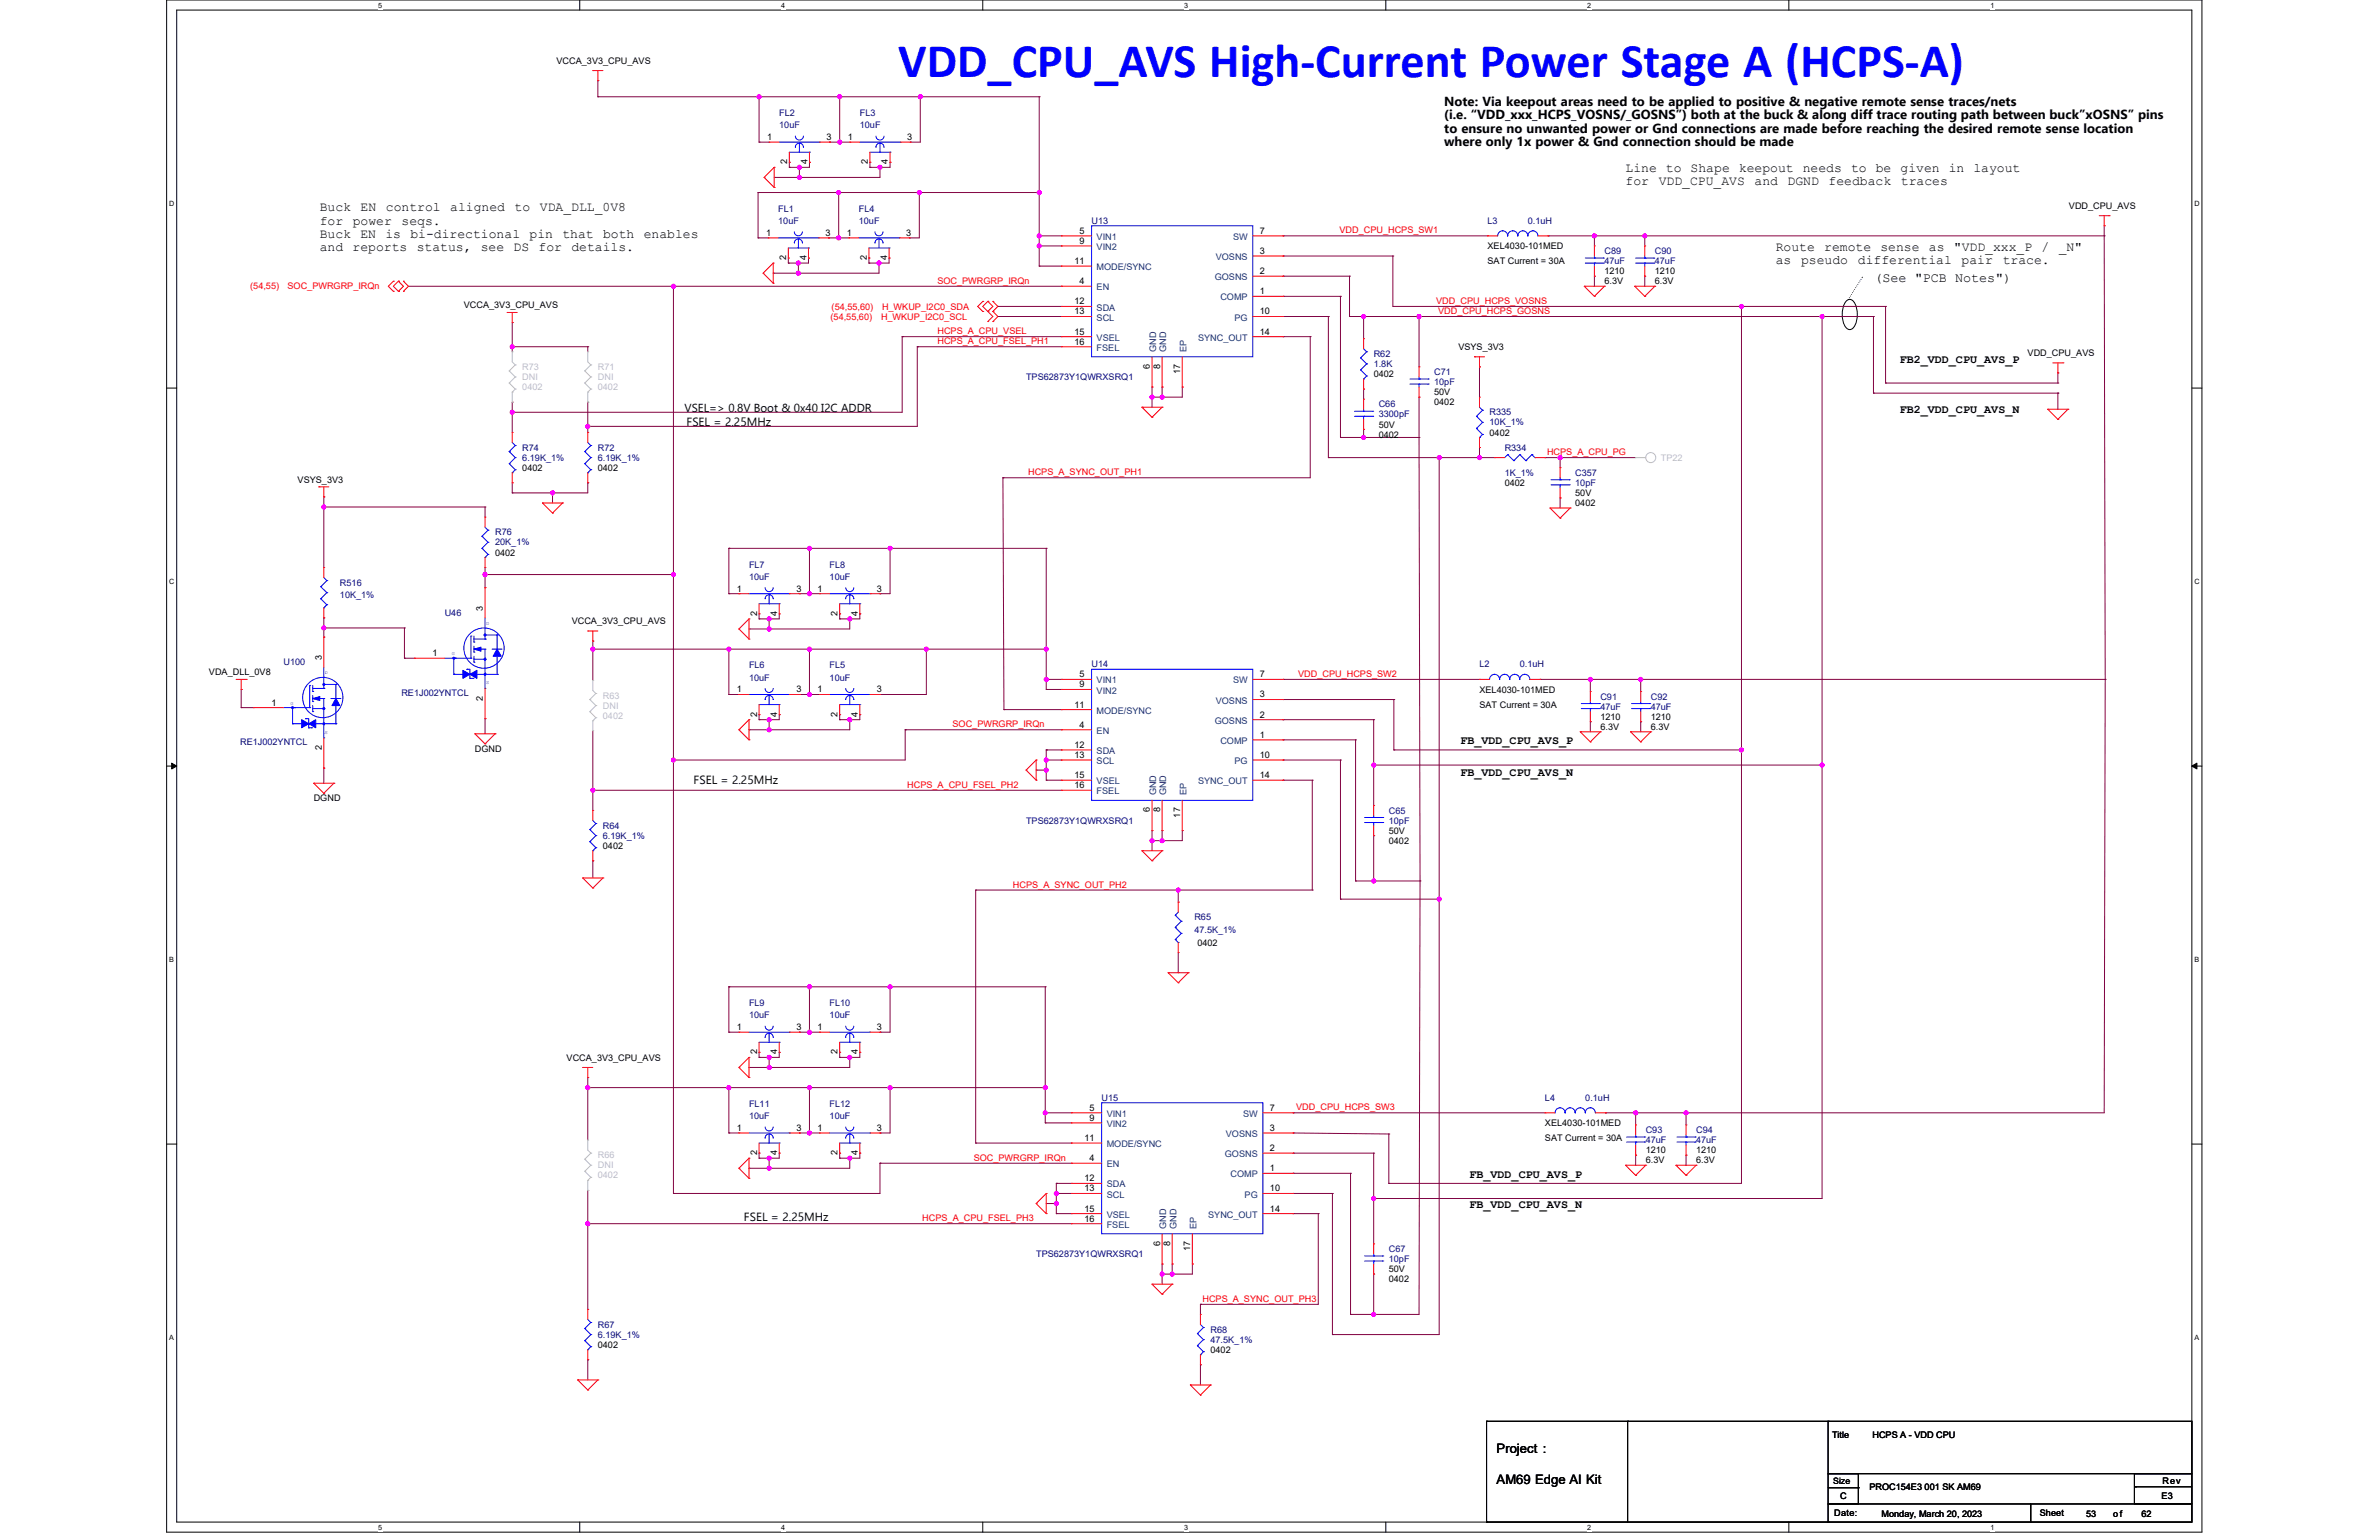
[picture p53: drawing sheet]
<svg xmlns="http://www.w3.org/2000/svg" width="432mm" height="279mm" viewBox="0 0 432 279" stroke-linecap="round" stroke-linejoin="round" font-family="sans-serif">
<defs><g id="words">
<text font-size="8.8" fill="#00f" x="163" y="14">VDD_CPU_AVS High-Current Power Stage A (HCPS-A)</text>
<g font-size="2.4">
<text x="262.1" y="19.2">Note: Via keepout areas need to be applied to positive &amp; negative remote sense traces/nets</text>
<text x="262.1" y="21.7">(i.e. “VDD_xxx_HCPS_VOSNS/_GOSNS”) both at the buck &amp; along diff trace routing path between buck”xOSNS” pins</text>
<text x="262.1" y="24.1">to ensure no unwanted power or Gnd connections are made before reaching the desired remote sense location</text>
<text x="262.1" y="26.5">where only 1x power &amp; Gnd connection should be made</text>
<text x="295.1" y="31.2">Line to Shape keepout needs to be given in layout</text>
<text x="295.1" y="33.6">for</text>
<text x="301.1" y="33.6">VDD_CPU_AVS</text>
<text x="318.5" y="33.6">and</text>
<text x="324.5" y="33.6">DGND</text>
<text x="331.9" y="33.6">feedback</text>
<text x="345" y="33.6">traces</text>
<text x="58" y="38.4">Buck</text>
<text x="58" y="40.7">for</text>
<text x="64" y="40.7">power</text>
<text x="65.5" y="38.4">EN</text>
<text x="70" y="38.4">control</text>
<text x="72.9" y="40.7">seqs.</text>
<text x="81.7" y="38.4">aligned</text>
<text x="93.4" y="38.4">to</text>
<text x="98" y="38.4">VDA_DLL_0V8</text>
<text x="58" y="43.1">Buck</text>
<text x="58" y="45.5">and</text>
<text x="64" y="45.5">reports</text>
<text x="65.4" y="43.1">EN</text>
<text x="70" y="43.1">is</text>
<text x="74.5" y="43.1">bi-directional</text>
<text x="75.6" y="45.5">status,</text>
<text x="87.3" y="45.5">see</text>
<text x="93.2" y="45.5">DS</text>
<text x="96.1" y="43.1">pin</text>
<text x="97.8" y="45.5">for</text>
<text x="102.1" y="43.1">that</text>
<text x="103.7" y="45.5">details.</text>
<text x="109.5" y="43.1">both</text>
<text x="116.8" y="43.1">enables</text>
<text x="322.3" y="45.5">Route</text>
<text x="322.3" y="47.9">as</text>
<text x="326.9" y="47.9">pseudo</text>
<text x="331.1" y="45.5">remote</text>
<text x="337.2" y="47.9">differential</text>
<text x="341.3" y="45.5">sense</text>
<text x="350.1" y="45.5">as</text>
<text x="354.6" y="45.5">&quot;VDD_xxx_P</text>
<text x="356" y="47.9">pair</text>
<text x="363.5" y="47.9">trace.</text>
<text x="370.6" y="45.5">/</text>
<text x="373.7" y="45.5">_N&quot;</text>
<text x="340.2" y="51.2">(See &quot;PCB Notes&quot;)</text>
<text x="271.6" y="263.7">Project :</text>
<text x="271.6" y="269.2">AM69 Edge AI Kit</text>
</g>
<g font-size="2.2">
<text x="124.6" y="77.3">FSEL = 2.25MHz</text>
<text x="125.9" y="142.2">FSEL = 2.25MHz</text>
<text x="135" y="221.6">FSEL = 2.25MHz</text>
</g>
<g font-size="2.1">
<text x="344.8" y="65.8">FB2_VDD_CPU_AVS_P</text>
<text x="124.2" y="74.7">VSEL=&gt; 0.8V Boot &amp; 0x40 I2C ADDR</text>
<text x="344.8" y="74.9">FB2_VDD_CPU_AVS_N</text>
<text x="265.1" y="134.9">FB_VDD_CPU_AVS_P</text>
<text x="265.1" y="140.8">FB_VDD_CPU_AVS_N</text>
<text x="266.7" y="213.7">FB_VDD_CPU_AVS_P</text>
<text x="266.7" y="219.2">FB_VDD_CPU_AVS_N</text>
</g>
<g font-size="1.6">
<text x="101" y="11.5">VCCA_3V3_CPU_AVS</text>
<text x="139.2" y="25.4">1</text>
<text x="142.9" y="29.8" transform="rotate(-90 142.9 29.8)">2</text>
<text x="146.5" y="29.8" transform="rotate(-90 146.5 29.8)">4</text>
<text x="150" y="25.4">3</text>
<text x="153.9" y="25.4">1</text>
<text x="157.5" y="29.8" transform="rotate(-90 157.5 29.8)">2</text>
<text x="161.2" y="29.8" transform="rotate(-90 161.2 29.8)">4</text>
<text x="164.7" y="25.4">3</text>
<text x="375.5" y="37.9">VDD_CPU_AVS</text>
<text x="139.1" y="42.8">1</text>
<text x="142.7" y="47.2" transform="rotate(-90 142.7 47.2)">2</text>
<text x="146.4" y="47.2" transform="rotate(-90 146.4 47.2)">4</text>
<text x="149.9" y="42.8">3</text>
<text x="153.7" y="42.8">1</text>
<text x="157.3" y="47.2" transform="rotate(-90 157.3 47.2)">2</text>
<text x="161" y="47.2" transform="rotate(-90 161 47.2)">4</text>
<text x="164.5" y="42.8">3</text>
<text x="195" y="47.9">11</text>
<text x="195.9" y="42.4">5</text>
<text x="195.9" y="44.2">9</text>
<text x="228.7" y="46.1">3</text>
<text x="228.7" y="42.4">7</text>
<text x="270" y="45.2">XEL4030-101MED</text>
<text x="270" y="47.9">SAT Current = 30A</text>
<text x="195.9" y="51.6">4</text>
<text x="228.7" y="49.7">2</text>
<text x="228.7" y="53.4">1</text>
<text x="291.2" y="49.8">1210</text>
<text x="291.2" y="51.6">6.3V</text>
<text x="300.4" y="49.8">1210</text>
<text x="300.4" y="51.6">6.3V</text>
<text x="84.2" y="55.8">VCCA_3V3_CPU_AVS</text>
<text x="195" y="57">13</text>
<text x="195" y="55.2">12</text>
<text x="228.7" y="57">10</text>
<text x="195" y="60.7">15</text>
<text x="195" y="62.5">16</text>
<text x="228.7" y="60.7">14</text>
<text x="264.7" y="63.5">VSYS_3V3</text>
<text x="368" y="64.6">VDD_CPU_AVS</text>
<text x="208.7" y="66.9" transform="rotate(-90 208.7 66.9)">6</text>
<text x="210.6" y="66.9" transform="rotate(-90 210.6 66.9)">8</text>
<text x="214.2" y="67.9" transform="rotate(-90 214.2 67.9)">17</text>
<text x="249.3" y="68.4">0402</text>
<text x="260.3" y="71.7">50V</text>
<text x="250.2" y="77.6">50V</text>
<text x="260.3" y="73.5">0402</text>
<text x="250.2" y="79.4">0402</text>
<text x="270.4" y="79">0402</text>
<text x="54" y="87.6">VSYS_3V3</text>
<text x="94.8" y="85.4">0402</text>
<text x="108.5" y="85.4">0402</text>
<text x="273.1" y="88.2">0402</text>
<text x="285.9" y="90">50V</text>
<text x="285.9" y="91.8">0402</text>
<text x="89.9" y="100.8">0402</text>
<text x="133.7" y="107.3">1</text>
<text x="144.5" y="107.3">3</text>
<text x="148.4" y="107.3">1</text>
<text x="159.2" y="107.3">3</text>
<text x="87.7" y="110.8" transform="rotate(-90 87.7 110.8)">3</text>
<text x="103.8" y="113.2">VCCA_3V3_CPU_AVS</text>
<text x="137.4" y="111.7" transform="rotate(-90 137.4 111.7)">2</text>
<text x="141.1" y="111.7" transform="rotate(-90 141.1 111.7)">4</text>
<text x="152" y="111.7" transform="rotate(-90 152 111.7)">2</text>
<text x="155.7" y="111.7" transform="rotate(-90 155.7 111.7)">4</text>
<text x="58.4" y="119.8" transform="rotate(-90 58.4 119.8)">3</text>
<text x="78.5" y="119">1</text>
<text x="37.9" y="122.6">VDA_DLL_0V8</text>
<text x="133.7" y="125.6">1</text>
<text x="144.5" y="125.6">3</text>
<text x="148.4" y="125.6">1</text>
<text x="159.2" y="125.6">3</text>
<text x="195.9" y="122.9">5</text>
<text x="195.9" y="124.7">9</text>
<text x="228.7" y="122.9">7</text>
<text x="268.5" y="125.7">XEL4030-101MED</text>
<text x="49.3" y="128">1</text>
<text x="87.7" y="127.1" transform="rotate(-90 87.7 127.1)">2</text>
<text x="137.4" y="130" transform="rotate(-90 137.4 130)">2</text>
<text x="141.1" y="130" transform="rotate(-90 141.1 130)">4</text>
<text x="152" y="130" transform="rotate(-90 152 130)">2</text>
<text x="155.7" y="130" transform="rotate(-90 155.7 130)">4</text>
<text x="195" y="128.4">11</text>
<text x="228.7" y="126.5">3</text>
<text x="228.7" y="130.2">2</text>
<text x="268.5" y="128.4">SAT Current = 30A</text>
<text x="290.5" y="130.6">1210</text>
<text x="299.6" y="130.6">1210</text>
<text x="58.4" y="136.1" transform="rotate(-90 58.4 136.1)">2</text>
<text x="86.2" y="136.4">DGND</text>
<text x="195" y="137.5">13</text>
<text x="195" y="135.7">12</text>
<text x="195.9" y="132">4</text>
<text x="228.7" y="137.5">10</text>
<text x="228.7" y="133.9">1</text>
<text x="290.5" y="132.4">6.3V</text>
<text x="299.6" y="132.4">6.3V</text>
<text x="195" y="141.2">15</text>
<text x="195" y="143">16</text>
<text x="228.7" y="141.2">14</text>
<text x="56.9" y="145.4">DGND</text>
<text x="208.7" y="147.4" transform="rotate(-90 208.7 147.4)">6</text>
<text x="210.6" y="147.4" transform="rotate(-90 210.6 147.4)">8</text>
<text x="214.2" y="148.3" transform="rotate(-90 214.2 148.3)">17</text>
<text x="109.4" y="154">0402</text>
<text x="252.1" y="151.3">50V</text>
<text x="252.1" y="153.1">0402</text>
<text x="217.3" y="171.6">0402</text>
<text x="133.7" y="186.9">1</text>
<text x="137.4" y="191.3" transform="rotate(-90 137.4 191.3)">2</text>
<text x="141.1" y="191.3" transform="rotate(-90 141.1 191.3)">4</text>
<text x="144.5" y="186.9">3</text>
<text x="148.4" y="186.9">1</text>
<text x="152" y="191.3" transform="rotate(-90 152 191.3)">2</text>
<text x="155.7" y="191.3" transform="rotate(-90 155.7 191.3)">4</text>
<text x="159.2" y="186.9">3</text>
<text x="102.9" y="192.4">VCCA_3V3_CPU_AVS</text>
<text x="197.8" y="201.5">5</text>
<text x="197.8" y="203.4">9</text>
<text x="230.5" y="201.5">7</text>
<text x="133.7" y="205.2">1</text>
<text x="137.4" y="209.6" transform="rotate(-90 137.4 209.6)">2</text>
<text x="141.1" y="209.6" transform="rotate(-90 141.1 209.6)">4</text>
<text x="144.5" y="205.2">3</text>
<text x="148.4" y="205.2">1</text>
<text x="152" y="209.6" transform="rotate(-90 152 209.6)">2</text>
<text x="155.7" y="209.6" transform="rotate(-90 155.7 209.6)">4</text>
<text x="159.2" y="205.2">3</text>
<text x="196.8" y="207">11</text>
<text x="230.5" y="205.2">3</text>
<text x="230.5" y="208.8">2</text>
<text x="280.4" y="204.3">XEL4030-101MED</text>
<text x="280.4" y="207">SAT Current = 30A</text>
<text x="298.7" y="209.2">1210</text>
<text x="307.9" y="209.2">1210</text>
<text x="196.8" y="214.3">12</text>
<text x="197.8" y="210.7">4</text>
<text x="230.5" y="212.5">1</text>
<text x="298.7" y="211.1">6.3V</text>
<text x="307.9" y="211.1">6.3V</text>
<text x="196.8" y="219.8">15</text>
<text x="196.8" y="216.2">13</text>
<text x="196.8" y="221.6">16</text>
<text x="230.5" y="216.2">10</text>
<text x="230.5" y="219.8">14</text>
<text x="210.6" y="226" transform="rotate(-90 210.6 226)">6</text>
<text x="212.4" y="226" transform="rotate(-90 212.4 226)">8</text>
<text x="216" y="227" transform="rotate(-90 216 227)">17</text>
<text x="252.1" y="230.8">50V</text>
<text x="252.1" y="232.6">0402</text>
<text x="108.5" y="244.5">0402</text>
<text x="219.7" y="245.4">0402</text>
<text x="332.5" y="260.8">Title</text>
<text x="339.9" y="260.8">HCPS A - VDD CPU</text>
<text x="332.7" y="269.2">Size</text>
<text x="392.5" y="269.2">Rev</text>
<text x="332.9" y="275.1">Date:</text>
<text x="334" y="272">C</text>
<text x="339.3" y="270.3">PROC154E3 001 SK AM69</text>
<text x="341.5" y="275.3">Monday, March 20, 2023</text>
<text x="370.2" y="275.1">Sheet</text>
<text x="378.6" y="275.3">53</text>
<text x="383.6" y="275.3">of</text>
<text x="388.7" y="275.3">62</text>
<text x="392.3" y="272">E3</text>
</g>
<g font-size="1.6" fill="#000080">
<text x="141.4" y="21.1">FL2</text>
<text x="141.4" y="23.2">10uF</text>
<text x="156.1" y="21.1">FL3</text>
<text x="156.1" y="23.2">10uF</text>
<text x="141.3" y="38.4">FL1</text>
<text x="141.3" y="40.6">10uF</text>
<text x="155.9" y="38.4">FL4</text>
<text x="155.9" y="40.6">10uF</text>
<text x="198.1" y="40.6">U13</text>
<text x="270" y="40.6">L3</text>
<text x="277.3" y="40.6">0.1uH</text>
<text x="291.2" y="46.1">C89</text>
<text x="291.2" y="47.9">47uF</text>
<text x="300.4" y="46.1">C90</text>
<text x="300.4" y="47.9">47uF</text>
<text x="249.3" y="64.8">R62</text>
<text x="186.2" y="69">TPS62873Y1QWRXSRQ1</text>
<text x="249.3" y="66.6">1.8K</text>
<text x="260.3" y="68.1">C71</text>
<text x="260.3" y="69.9">10pF</text>
<text x="250.2" y="73.9">C66</text>
<text x="250.2" y="75.7">3300pF</text>
<text x="270.4" y="75.4">R335</text>
<text x="270.4" y="77.2">10K_1%</text>
<text x="94.8" y="81.8">R74</text>
<text x="94.8" y="83.6">6.19K_1%</text>
<text x="108.5" y="81.8">R72</text>
<text x="108.5" y="83.6">6.19K_1%</text>
<text x="273.1" y="81.8">R334</text>
<text x="273.1" y="86.3">1K_1%</text>
<text x="285.9" y="86.3">C357</text>
<text x="285.9" y="88.2">10pF</text>
<text x="89.9" y="97.1">R76</text>
<text x="89.9" y="99">20K_1%</text>
<text x="61.7" y="106.3">R516</text>
<text x="135.9" y="103">FL7</text>
<text x="135.9" y="105.2">10uF</text>
<text x="150.6" y="103">FL8</text>
<text x="150.6" y="105.2">10uF</text>
<text x="61.7" y="108.5">10K_1%</text>
<text x="80.7" y="111.8">U46</text>
<text x="51.5" y="120.7">U100</text>
<text x="135.9" y="121.3">FL6</text>
<text x="135.9" y="123.5">10uF</text>
<text x="150.6" y="121.3">FL5</text>
<text x="150.6" y="123.5">10uF</text>
<text x="198.1" y="121.1">U14</text>
<text x="268.5" y="121.1">L2</text>
<text x="275.9" y="121.1">0.1uH</text>
<text x="72.9" y="126.2">RE1J002YNTCL</text>
<text x="290.5" y="126.9">C91</text>
<text x="290.5" y="128.8">47uF</text>
<text x="299.6" y="126.9">C92</text>
<text x="299.6" y="128.8">47uF</text>
<text x="43.6" y="135.2">RE1J002YNTCL</text>
<text x="186.2" y="149.4">TPS62873Y1QWRXSRQ1</text>
<text x="252.1" y="147.6">C65</text>
<text x="252.1" y="149.4">10pF</text>
<text x="109.4" y="150.3">R64</text>
<text x="109.4" y="152.2">6.19K_1%</text>
<text x="216.8" y="167">R65</text>
<text x="216.8" y="169.2">47.5K_1%</text>
<text x="135.9" y="182.5">FL9</text>
<text x="135.9" y="184.7">10uF</text>
<text x="150.6" y="182.5">FL10</text>
<text x="150.6" y="184.7">10uF</text>
<text x="135.9" y="200.8">FL11</text>
<text x="135.9" y="203">10uF</text>
<text x="150.6" y="200.8">FL12</text>
<text x="150.6" y="203">10uF</text>
<text x="200" y="199.7">U15</text>
<text x="280.4" y="199.7">L4</text>
<text x="287.7" y="199.7">0.1uH</text>
<text x="298.7" y="205.6">C93</text>
<text x="298.7" y="207.4">47uF</text>
<text x="307.9" y="205.6">C94</text>
<text x="307.9" y="207.4">47uF</text>
<text x="252.1" y="227.2">C67</text>
<text x="188.1" y="228.1">TPS62873Y1QWRXSRQ1</text>
<text x="252.1" y="229">10pF</text>
<text x="108.5" y="240.9">R67</text>
<text x="108.5" y="242.7">6.19K_1%</text>
<text x="219.7" y="241.8">R68</text>
<text x="219.7" y="243.6">47.5K_1%</text>
</g>
<g font-size="1.6" fill="#004080">
<text x="199" y="43.5">VIN1</text>
<text x="199" y="45.4">VIN2</text>
<text x="220.7" y="47.2">VOSNS</text>
<text x="223.8" y="43.5">SW</text>
<text x="199" y="49">MODE/SYNC</text>
<text x="199" y="52.7">EN</text>
<text x="220.5" y="50.9">GOSNS</text>
<text x="199" y="58.2">SCL</text>
<text x="199" y="56.3">SDA</text>
<text x="221.5" y="54.5">COMP</text>
<text x="224.1" y="58.2">PG</text>
<text x="199" y="61.8">VSEL</text>
<text x="199" y="63.7">FSEL</text>
<text x="209.9" y="63.8" transform="rotate(-90 209.9 63.8)">GND</text>
<text x="211.7" y="63.8" transform="rotate(-90 211.7 63.8)">GND</text>
<text x="215.3" y="63.8" transform="rotate(-90 215.3 63.8)">EP</text>
<text x="217.5" y="61.8">SYNC_OUT</text>
<text x="199" y="124">VIN1</text>
<text x="199" y="125.8">VIN2</text>
<text x="223.8" y="124">SW</text>
<text x="199" y="129.5">MODE/SYNC</text>
<text x="220.5" y="131.3">GOSNS</text>
<text x="220.7" y="127.7">VOSNS</text>
<text x="199" y="136.8">SDA</text>
<text x="199" y="133.1">EN</text>
<text x="221.5" y="135">COMP</text>
<text x="199" y="142.3">VSEL</text>
<text x="199" y="138.6">SCL</text>
<text x="217.5" y="142.3">SYNC_OUT</text>
<text x="224.1" y="138.6">PG</text>
<text x="199" y="144.1">FSEL</text>
<text x="209.9" y="144.3" transform="rotate(-90 209.9 144.3)">GND</text>
<text x="211.7" y="144.3" transform="rotate(-90 211.7 144.3)">GND</text>
<text x="215.3" y="144.3" transform="rotate(-90 215.3 144.3)">EP</text>
<text x="200.9" y="202.6">VIN1</text>
<text x="225.6" y="202.6">SW</text>
<text x="200.9" y="204.5">VIN2</text>
<text x="200.9" y="208.1">MODE/SYNC</text>
<text x="222.3" y="210">GOSNS</text>
<text x="222.5" y="206.3">VOSNS</text>
<text x="200.9" y="215.4">SDA</text>
<text x="200.9" y="211.8">EN</text>
<text x="223.3" y="213.6">COMP</text>
<text x="200.9" y="220.9">VSEL</text>
<text x="200.9" y="217.3">SCL</text>
<text x="219.3" y="220.9">SYNC_OUT</text>
<text x="225.9" y="217.3">PG</text>
<text x="200.9" y="222.8">FSEL</text>
<text x="211.7" y="222.9" transform="rotate(-90 211.7 222.9)">GND</text>
<text x="213.5" y="222.9" transform="rotate(-90 213.5 222.9)">GND</text>
<text x="217.2" y="222.9" transform="rotate(-90 217.2 222.9)">EP</text>
</g>
<g font-size="1.6" fill="#f00">
<text x="243.1" y="42.4">VDD_CPU_HCPS_SW1</text>
<text x="45.4" y="52.5">(54,55)</text>
<text x="52.2" y="52.5">SOC_PWRGRP_IRQn</text>
<text x="170.1" y="51.5">SOC_PWRGRP_IRQn</text>
<text x="150.8" y="58">(54,55,60)</text>
<text x="150.9" y="56.2">(54,55,60)</text>
<text x="159.9" y="58">H_WKUP_I2C0_SCL</text>
<text x="160.1" y="56.2">H_WKUP_I2C0_SDA</text>
<text x="260.7" y="55.2">VDD_CPU_HCPS_VOSNS</text>
<text x="261" y="57">VDD_CPU_HCPS_GOSNS</text>
<text x="170.1" y="60.6">HCPS_A_CPU_VSEL</text>
<text x="170.1" y="62.5">HCPS_A_CPU_FSEL_PH1</text>
<text x="280.8" y="82.6">HCPS_A_CPU_PG</text>
<text x="186.6" y="86.3">HCPS_A_SYNC_OUT_PH1</text>
<text x="235.6" y="122.8">VDD_CPU_HCPS_SW2</text>
<text x="172.9" y="132">SOC_PWRGRP_IRQn</text>
<text x="164.7" y="142.9">HCPS_A_CPU_FSEL_PH2</text>
<text x="183.9" y="161">HCPS_A_SYNC_OUT_PH2</text>
<text x="235.3" y="201.5">VDD_CPU_HCPS_SW3</text>
<text x="176.7" y="210.6">SOC_PWRGRP_IRQn</text>
<text x="167.4" y="221.6">HCPS_A_CPU_FSEL_PH3</text>
<text x="218.2" y="236.2">HCPS_A_SYNC_OUT_PH3</text>
</g>
<g font-size="1.6" fill="#c0c0c0">
<text x="94.8" y="67.1">R73</text>
<text x="94.8" y="69">DNI</text>
<text x="94.8" y="70.8">0402</text>
<text x="108.5" y="67.1">R71</text>
<text x="108.5" y="69">DNI</text>
<text x="108.5" y="70.8">0402</text>
<text x="301.5" y="83.6">TP22</text>
<text x="109.4" y="126.8">R63</text>
<text x="109.4" y="128.6">DNI</text>
<text x="109.4" y="130.4">0402</text>
<text x="108.5" y="210.2">R66</text>
<text x="108.5" y="212">DNI</text>
<text x="108.5" y="213.8">0402</text>
</g>
<g font-size="1.3">
<text x="68.6" y="1.4">5</text>
<text x="141.8" y="1.4">4</text>
<text x="215" y="1.4">3</text>
<text x="288.1" y="1.4">2</text>
<text x="361.3" y="1.4">1</text>
<text x="30.7" y="37.3">D</text>
<text x="398.3" y="37.3">D</text>
<text x="30.7" y="105.9">C</text>
<text x="398.3" y="105.9">C</text>
<text x="30.7" y="174.5">B</text>
<text x="398.3" y="174.5">B</text>
<text x="30.7" y="243">A</text>
<text x="398.3" y="243">A</text>
<text x="68.6" y="277.5">5</text>
<text x="141.8" y="277.5">4</text>
<text x="215" y="277.5">3</text>
<text x="288.1" y="277.5">2</text>
<text x="361.3" y="277.5">1</text>
</g>
<g font-size=".9" fill="#00f">
<text x="88.2" y="113.4">D</text>
<text x="82" y="118.9">G</text>
<text x="59" y="122.3">D</text>
<text x="88.2" y="124.2">S</text>
<text x="52.7" y="127.8">G</text>
<text x="59" y="133.1">S</text>
</g>
</g></defs>
<path d="M30.2 0h369.5v278h-369.5zM32.1 1.8h365.7v274.3h-365.7z" fill="none" stroke="#000" stroke-width=".18"/>
<g fill="#fff">
<path d="M68.7 .2h.7v1.4h-.7z"/>
<path d="M68.7 276.3h.7v1.5h-.7z"/>
</g>
<path d="M105.2 0v1.8M105.2 276.1v1.9" fill="none" stroke="#000" stroke-width=".18"/>
<g fill="#fff">
<path d="M141.8 .2h.7v1.4h-.7z"/>
<path d="M141.8 276.3h.7v1.5h-.7z"/>
</g>
<path d="M178.4 0v1.8M178.4 276.1v1.9" fill="none" stroke="#000" stroke-width=".18"/>
<g fill="#fff">
<path d="M215 .2h.7v1.4h-.7z"/>
<path d="M215 276.3h.7v1.5h-.7z"/>
</g>
<path d="M251.5 0v1.8M251.5 276.1v1.9" fill="none" stroke="#000" stroke-width=".18"/>
<g fill="#fff">
<path d="M288.1 .2h.7v1.4h-.7z"/>
<path d="M288.1 276.3h.7v1.5h-.7z"/>
</g>
<path d="M324.7 0v1.8M324.7 276.1v1.9" fill="none" stroke="#000" stroke-width=".18"/>
<g fill="#fff">
<path d="M361.3 .2h.7v1.4h-.7z"/>
<path d="M361.3 276.3h.7v1.5h-.7z"/>
<path d="M30.7 36.1h1v1.5h-1z"/>
<path d="M398.3 36.1h.9v1.5h-.9z"/>
<path d="M30.7 104.7h1v1.5h-1z"/>
<path d="M398.3 104.7h.9v1.5h-.9z"/>
</g>
<path d="M30.2 70.4h1.9M397.8 70.4h1.9" fill="none" stroke="#000" stroke-width=".18"/>
<g fill="#fff">
<path d="M30.7 173.3h.9v1.4h-.9z"/>
<path d="M398.3 173.3h.9v1.4h-.9z"/>
</g>
<path d="M30.2 139h1.9M31.2 138.5l.9 .5-.9 .5zM397.8 139l.9-.5v1zM397.8 139h1.9" fill="none" stroke="#000" stroke-width=".18"/>
<path d="M31.2 138.5l.9 .5-.9 .5zM397.8 139l.9-.5v1z" fill="#000"/>
<g fill="#fff">
<path d="M30.7 241.9h.9v1.4h-.9z"/>
<path d="M398.3 241.9h.9v1.4h-.9z"/>
</g>
<path d="M335 54.7a.92 .92 0 0 1 1-.4 .92 .92 0 0 1 .7 .8 4.1 4.1 0 0 1-.6 4.6 .99 .99 0 0 1-1.3-.7 4.7 4.7 0 0 1 .2-4.3zM30.2 207.6h1.9M397.8 207.6h1.9" fill="none" stroke="#000" stroke-width=".18"/>
<path d="M335.5 54.3l2.5-4M338 50.3h.1" fill="none" stroke="#000" stroke-width=".18" stroke-dasharray="0 .4"/>
<g fill="none" stroke="#800040" stroke-width=".18">
<path d="M107.6 116.3h.1M107.6 116.3v1.5M189.9 117.8h.1M189.9 117.8v5.5M164.3 132.4h.1M164.3 132.4h28.3M182.2 128.7h.1M182.2 128.7h10.4M188.1 139.7h.1M188.1 139.7h1.8M189.9 136.1h.1M189.9 139.7h.1"/>
<path d="M189.9 136.1v1.8M189.9 139.7v1.8M232.9 123.3h.1M232.9 123.3h35.6M132.3 179h.1M132.3 179h14.6M177.1 161.5h.1M177.1 161.5h36.8M177.1 161.5v45.9M189.7 179h.1M189.7 179v22.9M213.9 161.5h.1"/>
<path d="M213.9 176.5h.1M213.9 172.8v3.7M189.7 197.3h.1M177.1 207.4h.1M177.1 207.4h17.4M234.7 212.9h.1M234.7 216.5h.1M234.7 212.9h10.4M234.7 216.5h7.1M241.8 216.5h.1M241.8 216.5v25.6M245.1 212.9h.1"/>
<path d="M245.1 212.9v25.6M217.9 236.6h.1M234.7 220.2h.1M234.7 220.2h4.6M239.3 220.2h.1M239.3 220.2v16.4h-21.4M217.9 247.6h.1M217.9 247.6v3.7"/>
</g>
<circle cx="189.9" cy="139.7" r=".36" fill="#f0f"/>
<circle cx="189.9" cy="139.7" r=".36" fill="none" stroke="#f0f" stroke-width=".18"/>
<path d="M257.6 57.4h73.1M330.7 57.4h.1M249.3 130.6h.1M249.3 130.6v8.2M382.1 123.3h.1M382.1 123.3l-.2 78.6M106.7 195.5h.1M106.7 195.5v1.8" fill="none" stroke="#800040" stroke-width=".18"/>
<circle cx="257.6" cy="57.4" r=".36" fill="#f0f"/>
<circle cx="257.6" cy="57.4" r=".36" fill="none" stroke="#f0f" stroke-width=".18"/>
<path d="M232.9 42.8h.1M232.9 42.8h37.1M281 42.8h.1M281 42.8h8.4M381.9 41h.1M381.9 41v1.8" fill="none" stroke="#800040" stroke-width=".18"/>
<circle cx="289.4" cy="42.8" r=".36" fill="#f0f"/>
<circle cx="289.4" cy="42.8" r=".36" fill="none" stroke="#f0f" stroke-width=".18"/>
<path d="M289.4 42.8h.1M289.4 42.8v1.8M289.4 42.8h92.5M298.5 42.8h.1" fill="none" stroke="#800040" stroke-width=".18"/>
<circle cx="298.5" cy="42.8" r=".36" fill="#f0f"/>
<circle cx="298.5" cy="42.8" r=".36" fill="none" stroke="#f0f" stroke-width=".18"/>
<g fill="none" stroke="#800040" stroke-width=".18">
<path d="M108.5 14.6h.1M108.5 14.6v3M181.1 57.4h.1M181.1 55.6h.1M181.1 55.6h11.5M181.1 57.4h11.5M252.8 55.6h63.3M289.4 50.1h.1M289.4 50.1v1.8M298.5 42.8h.1M298.5 50.1h.1M298.5 42.8v1.8"/>
<path d="M298.5 50.1v1.8M316.1 55.6h.1M257.6 79.4h.1M257.6 79.4l.1 80.4M209.1 150.7h.1M209.1 152.5h.1M209.1 150.7v1.8M210.9 150.7h.1M210.9 152.5h.1M210.9 150.7v1.8M214.6 150.7h.1M214.6 150.7v1.8h-5.5"/>
<path d="M261.2 163.1h.1M261.2 163.1v79"/>
</g>
<circle cx="210.9" cy="152.5" r=".36" fill="#f0f"/>
<circle cx="210.9" cy="152.5" r=".36" fill="none" stroke="#f0f" stroke-width=".18"/>
<circle cx="209.1" cy="152.5" r=".36" fill="#f0f"/>
<circle cx="209.1" cy="152.5" r=".36" fill="none" stroke="#f0f" stroke-width=".18"/>
<path d="M209.1 152.5h.1M209.1 152.5v1.8M257.7 159.8h.1M257.7 159.8l-.1 78.7h-8.3M249.3 238.5h.1" fill="none" stroke="#800040" stroke-width=".18"/>
<circle cx="249.3" cy="238.5" r=".36" fill="#f0f"/>
<circle cx="249.3" cy="238.5" r=".36" fill="none" stroke="#f0f" stroke-width=".18"/>
<path d="M188.6 44.6h.1M188.6 42.8h.1M188.6 44.6h4M188.6 42.8v1.8M164.3 132.4h.1M164.3 132.4v5.5M217.9 236.6h.1M217.9 236.6v1.9" fill="none" stroke="#800040" stroke-width=".18"/>
<circle cx="188.6" cy="44.6" r=".36" fill="#f0f"/>
<circle cx="188.6" cy="44.6" r=".36" fill="none" stroke="#f0f" stroke-width=".18"/>
<path d="M188.6 42.8h.1M188.6 42.8h4M257.6 57.4h.1M257.6 57.4v9.2M257.6 72.1h.1M257.6 72.1v7.3M249.3 151.6h.1M249.3 151.6v8.2" fill="none" stroke="#800040" stroke-width=".18"/>
<circle cx="249.3" cy="159.8" r=".36" fill="#f0f"/>
<circle cx="249.3" cy="159.8" r=".36" fill="none" stroke="#f0f" stroke-width=".18"/>
<path d="M93 58.5h.1M93 58.5v4.4M249.3 159.8h.1M249.3 159.8h8.4M249.3 209.2h.1M249.3 209.2v8.2" fill="none" stroke="#800040" stroke-width=".18"/>
<circle cx="249.3" cy="217.4" r=".36" fill="#f0f"/>
<circle cx="249.3" cy="217.4" r=".36" fill="none" stroke="#f0f" stroke-width=".18"/>
<path d="M93 62.9h.1M93 62.9h13.7M249.3 231.2h.1M249.3 231.2v7.3" fill="none" stroke="#800040" stroke-width=".18"/>
<circle cx="93" cy="62.9" r=".36" fill="#f0f"/>
<circle cx="93" cy="62.9" r=".36" fill="none" stroke="#f0f" stroke-width=".18"/>
<path d="M93 74.8h.1M93 74.8h70.7" fill="none" stroke="#800040" stroke-width=".18"/>
<circle cx="93" cy="74.8" r=".36" fill="#f0f"/>
<circle cx="93" cy="74.8" r=".36" fill="none" stroke="#f0f" stroke-width=".18"/>
<path d="M93 74.8h.1M93 74.8v3.7M106.7 77.4h.1M106.7 77.4h59.8" fill="none" stroke="#800040" stroke-width=".18"/>
<circle cx="106.7" cy="77.4" r=".36" fill="#f0f"/>
<circle cx="106.7" cy="77.4" r=".36" fill="none" stroke="#f0f" stroke-width=".18"/>
<path d="M232.9 46.5h.1M232.9 46.5h19.9M252.8 46.5h.1M252.8 46.5v9.1M106.7 77.4h.1M106.7 77.4v1.1M93 89.4h.1M93 89.4h13.7M100.3 89.4h.1M100.3 89.4v1.9M189.9 136.1h.1M189.9 136.1h2.7" fill="none" stroke="#800040" stroke-width=".18"/>
<circle cx="100.3" cy="89.4" r=".36" fill="#f0f"/>
<circle cx="100.3" cy="89.4" r=".36" fill="none" stroke="#f0f" stroke-width=".18"/>
<g fill="none" stroke="#800040" stroke-width=".18">
<path d="M232.9 50.1h.1M232.9 50.1h12M244.9 50.1h.1M244.9 50.1v7.3M189.9 137.9h.1M189.9 137.9h2.7M232.9 130.6h.1M232.9 134.2h.1M232.9 137.9h.1M232.9 130.6h16.4M232.9 134.2h13.1M232.9 137.9h10.4"/>
<path d="M243.3 137.9h.1M243.3 137.9v25.2M246 134.2h.1M246 134.2v25.6"/>
</g>
<circle cx="189.9" cy="137.9" r=".36" fill="#f0f"/>
<circle cx="189.9" cy="137.9" r=".36" fill="none" stroke="#f0f" stroke-width=".18"/>
<path d="M108.5 17.6h.1M108.5 17.6h29.3M189.9 137.9h.1M189.9 137.9v1.8" fill="none" stroke="#800040" stroke-width=".18"/>
<circle cx="137.8" cy="17.6" r=".36" fill="#f0f"/>
<circle cx="137.8" cy="17.6" r=".36" fill="none" stroke="#f0f" stroke-width=".18"/>
<path d="M188.6 17.6h.1M188.6 17.6v17.3M74.1 51.9h48.1M122.2 51.9h.1M122.2 137.9h.1M122.2 137.9h42.1M122.2 137.9v78.6M189.9 141.5h.1M189.9 141.5h2.7" fill="none" stroke="#800040" stroke-width=".18"/>
<circle cx="122.2" cy="137.9" r=".36" fill="#f0f"/>
<circle cx="122.2" cy="137.9" r=".36" fill="none" stroke="#f0f" stroke-width=".18"/>
<g fill="none" stroke="#800040" stroke-width=".18">
<path d="M137.8 17.6h.1M137.8 17.6v8.2M152.4 17.6h.1M152.4 17.6v8.2M188.6 48.3h.1M188.6 44.6h.1M188.6 48.3h4M188.6 44.6v3.7M107.6 143.4h.1M107.6 143.4v3.6M107.6 143.4h85M232.9 141.5h.1"/>
<path d="M232.9 141.5h5.3M238.2 141.5h.1M238.2 141.5v20M122.2 216.5h.1M122.2 216.5h37.5"/>
</g>
<circle cx="152.4" cy="25.8" r=".36" fill="#f0f"/>
<circle cx="152.4" cy="25.8" r=".36" fill="none" stroke="#f0f" stroke-width=".18"/>
<circle cx="152.4" cy="17.6" r=".36" fill="#f0f"/>
<circle cx="152.4" cy="17.6" r=".36" fill="none" stroke="#f0f" stroke-width=".18"/>
<g fill="none" stroke="#800040" stroke-width=".18">
<path d="M167 17.6h.1M167 17.6v8.2h-1.8M137.8 25.8h.1M137.8 25.8h1.8M143.3 30.4h.1M143.3 29.4h.1M143.3 30.4h1.8M143.3 29.4v1M145.1 30.4h.1M145.1 30.4v1.8M150.6 25.8h.1M150.6 25.8h3.6"/>
<path d="M152.4 25.8h.1M165.2 25.8h.1"/>
</g>
<circle cx="145.1" cy="30.4" r=".36" fill="#f0f"/>
<circle cx="145.1" cy="30.4" r=".36" fill="none" stroke="#f0f" stroke-width=".18"/>
<path d="M145.1 30.4h.1M146.9 29.4h.1M146.9 29.4v1h-1.8M157.9 29.4h.1M157.9 30.4h.1M157.9 30.4h1.8M157.9 29.4v1" fill="none" stroke="#800040" stroke-width=".18"/>
<circle cx="159.7" cy="30.4" r=".36" fill="#f0f"/>
<circle cx="159.7" cy="30.4" r=".36" fill="none" stroke="#f0f" stroke-width=".18"/>
<path d="M145.1 32.2h.1M159.7 30.4h.1M159.7 30.4v1.8h-14.6M161.6 29.4h.1M161.6 29.4v1h-1.9" fill="none" stroke="#800040" stroke-width=".18"/>
<circle cx="145.1" cy="32.2" r=".36" fill="#f0f"/>
<circle cx="145.1" cy="32.2" r=".36" fill="none" stroke="#f0f" stroke-width=".18"/>
<path d="M107.6 117.8h.1M107.6 117.8h24.7" fill="none" stroke="#800040" stroke-width=".18"/>
<circle cx="132.3" cy="117.8" r=".36" fill="#f0f"/>
<circle cx="132.3" cy="117.8" r=".36" fill="none" stroke="#f0f" stroke-width=".18"/>
<circle cx="107.6" cy="117.8" r=".36" fill="#f0f"/>
<circle cx="107.6" cy="117.8" r=".36" fill="none" stroke="#f0f" stroke-width=".18"/>
<path d="M137.8 17.6h.1M137.8 17.6h50.8M152.4 17.6h.1M167 17.6h.1M107.6 117.8h.1M107.6 117.8v5.6M132.3 117.8h.1M132.3 117.8v8.2M132.3 117.8h14.6" fill="none" stroke="#800040" stroke-width=".18"/>
<circle cx="167" cy="17.6" r=".36" fill="#f0f"/>
<circle cx="167" cy="17.6" r=".36" fill="none" stroke="#f0f" stroke-width=".18"/>
<path d="M140.5 32.2h.1M140.5 32.2h4.6M132.3 99.5h.1M132.3 99.5h14.6M241.1 83h.1M241.1 83h20.1M261.2 83h.1M261.2 83v80.1" fill="none" stroke="#800040" stroke-width=".18"/>
<circle cx="261.2" cy="163.1" r=".36" fill="#f0f"/>
<circle cx="261.2" cy="163.1" r=".36" fill="none" stroke="#f0f" stroke-width=".18"/>
<circle cx="261.2" cy="83" r=".36" fill="#f0f"/>
<circle cx="261.2" cy="83" r=".36" fill="none" stroke="#f0f" stroke-width=".18"/>
<path d="M261.2 83h.1M261.2 83h7.3" fill="none" stroke="#800040" stroke-width=".18"/>
<circle cx="268.5" cy="83" r=".36" fill="#f0f"/>
<circle cx="268.5" cy="83" r=".36" fill="none" stroke="#f0f" stroke-width=".18"/>
<path d="M381.9 42.8h.1M381.9 42.8l.2 80.5M189.9 99.5h.1M189.9 99.5v18.3M189.9 123.3h.1M189.9 123.3v1.8" fill="none" stroke="#800040" stroke-width=".18"/>
<circle cx="189.9" cy="123.3" r=".36" fill="#f0f"/>
<circle cx="189.9" cy="123.3" r=".36" fill="none" stroke="#f0f" stroke-width=".18"/>
<path d="M189.9 123.3h.1M189.9 123.3h2.7M279.5 123.3h.1M279.5 123.3h9.2" fill="none" stroke="#800040" stroke-width=".18"/>
<circle cx="288.7" cy="123.3" r=".36" fill="#f0f"/>
<circle cx="288.7" cy="123.3" r=".36" fill="none" stroke="#f0f" stroke-width=".18"/>
<path d="M137.6 34.9h.1M137.6 34.9v8.3M288.7 123.3h.1M288.7 123.3h93.4M288.7 123.3v2.2M297.8 123.3h.1M297.8 123.3v2.2" fill="none" stroke="#800040" stroke-width=".18"/>
<circle cx="297.8" cy="123.3" r=".36" fill="#f0f"/>
<circle cx="297.8" cy="123.3" r=".36" fill="none" stroke="#f0f" stroke-width=".18"/>
<path d="M152.2 34.9h.1M152.2 34.9v8.3M189.9 125.1h.1M189.9 125.1h2.7" fill="none" stroke="#800040" stroke-width=".18"/>
<circle cx="152.2" cy="43.2" r=".36" fill="#f0f"/>
<circle cx="152.2" cy="43.2" r=".36" fill="none" stroke="#f0f" stroke-width=".18"/>
<circle cx="152.2" cy="34.9" r=".36" fill="#f0f"/>
<circle cx="152.2" cy="34.9" r=".36" fill="none" stroke="#f0f" stroke-width=".18"/>
<g fill="none" stroke="#800040" stroke-width=".18">
<path d="M166.9 34.9h.1M166.9 34.9v8.3h-1.9M137.6 43.2h.1M137.6 43.2h1.8M143.1 46.8h.1M143.1 47.7h.1M143.1 46.8v.9M143.1 47.7h1.8M146.7 46.8h.1M146.7 46.8v.9M150.4 43.2h.1M150.4 43.2h3.7"/>
<path d="M152.2 43.2h.1M165 43.2h.1"/>
</g>
<circle cx="144.9" cy="47.7" r=".36" fill="#f0f"/>
<circle cx="144.9" cy="47.7" r=".36" fill="none" stroke="#f0f" stroke-width=".18"/>
<g fill="none" stroke="#800040" stroke-width=".18">
<path d="M144.9 47.7h.1M144.9 47.7v1.9M144.9 47.7h1.8M157.7 46.8h.1M157.7 47.7h.1M157.7 46.8v.9M159.5 47.7h.1M161.4 46.8h.1M161.4 46.8v.9h-3.7M182 86.7h.1M182 86.7l.2 42M288.7 130.9h.1"/>
<path d="M288.7 130.9v1.9M297.8 130.9h.1M297.8 130.9v1.9"/>
</g>
<circle cx="159.5" cy="47.7" r=".36" fill="#f0f"/>
<circle cx="159.5" cy="47.7" r=".36" fill="none" stroke="#f0f" stroke-width=".18"/>
<path d="M140.3 49.6h.1M144.9 49.6h.1M159.5 47.7h.1M159.5 47.7v1.9h-19.2" fill="none" stroke="#800040" stroke-width=".18"/>
<circle cx="144.9" cy="49.6" r=".36" fill="#f0f"/>
<circle cx="144.9" cy="49.6" r=".36" fill="none" stroke="#f0f" stroke-width=".18"/>
<g fill="none" stroke="#800040" stroke-width=".18">
<path d="M137.6 34.9h.1M137.6 34.9h29.3M152.2 34.9h.1M244.9 57.4h.1M244.9 57.4h2.6M209.1 70.2h.1M209.1 70.2v1.9M107.6 156.2h.1M107.6 156.2v3.1M246 159.8h.1M246 159.8h3.3M243.3 163.1h.1"/>
<path d="M243.3 163.1h17.9M159.7 211h.1M159.7 211h34.8M159.7 211v5.5"/>
</g>
<circle cx="209.1" cy="72.1" r=".36" fill="#f0f"/>
<circle cx="209.1" cy="72.1" r=".36" fill="none" stroke="#f0f" stroke-width=".18"/>
<path d="M330.7 57.4h.1M330.7 57.4v81.4M249.3 217.4h.1M249.3 217.4h81.4M249.3 217.4v8.3" fill="none" stroke="#800040" stroke-width=".18"/>
<circle cx="330.7" cy="57.4" r=".36" fill="#f0f"/>
<circle cx="330.7" cy="57.4" r=".36" fill="none" stroke="#f0f" stroke-width=".18"/>
<path d="M210.9 70.2h.1M210.9 70.2v1.9" fill="none" stroke="#800040" stroke-width=".18"/>
<circle cx="210.9" cy="72.1" r=".36" fill="#f0f"/>
<circle cx="210.9" cy="72.1" r=".36" fill="none" stroke="#f0f" stroke-width=".18"/>
<path d="M209.1 72.1h.1M209.1 72.1v1.8M210.9 72.1h.1M214.6 70.2h.1M214.6 70.2v1.9h-5.5M249.3 138.8h.1M249.3 138.8h81.4M330.7 138.8h.1M330.7 138.8v78.6" fill="none" stroke="#800040" stroke-width=".18"/>
<circle cx="330.7" cy="138.8" r=".36" fill="#f0f"/>
<circle cx="330.7" cy="138.8" r=".36" fill="none" stroke="#f0f" stroke-width=".18"/>
<path d="M249.3 138.8h.1M249.3 138.8v7.3" fill="none" stroke="#800040" stroke-width=".18"/>
<circle cx="249.3" cy="138.8" r=".36" fill="#f0f"/>
<circle cx="249.3" cy="138.8" r=".36" fill="none" stroke="#f0f" stroke-width=".18"/>
<path d="M106.7 197.3h.1M106.7 197.3v9.5M106.7 197.3h25.6" fill="none" stroke="#800040" stroke-width=".18"/>
<circle cx="132.3" cy="197.3" r=".36" fill="#f0f"/>
<circle cx="132.3" cy="197.3" r=".36" fill="none" stroke="#f0f" stroke-width=".18"/>
<circle cx="106.7" cy="197.3" r=".36" fill="#f0f"/>
<circle cx="106.7" cy="197.3" r=".36" fill="none" stroke="#f0f" stroke-width=".18"/>
<path d="M132.3 99.5h.1M132.3 99.5v8.2M146.9 99.5h.1M146.9 99.5v8.2" fill="none" stroke="#800040" stroke-width=".18"/>
<circle cx="146.9" cy="107.7" r=".36" fill="#f0f"/>
<circle cx="146.9" cy="107.7" r=".36" fill="none" stroke="#f0f" stroke-width=".18"/>
<circle cx="146.9" cy="99.5" r=".36" fill="#f0f"/>
<circle cx="146.9" cy="99.5" r=".36" fill="none" stroke="#f0f" stroke-width=".18"/>
<g fill="none" stroke="#800040" stroke-width=".18">
<path d="M161.6 99.5h.1M161.6 99.5v8.2M132.3 107.7h.1M132.3 107.7h1.8M137.8 111.4h.1M137.8 112.3h.1M137.8 111.4v.9M137.8 112.3h1.8M141.4 111.4h.1M141.4 111.4v.9M145.1 107.7h.1M145.1 107.7h3.6"/>
<path d="M146.9 107.7h.1"/>
</g>
<circle cx="139.6" cy="112.3" r=".36" fill="#f0f"/>
<circle cx="139.6" cy="112.3" r=".36" fill="none" stroke="#f0f" stroke-width=".18"/>
<g fill="none" stroke="#800040" stroke-width=".18">
<path d="M135.9 114.1h.1M139.6 112.3h.1M139.6 112.3v1.8h-3.7M139.6 112.3h1.8M152.4 111.4h.1M152.4 112.3h.1M152.4 111.4v.9M154.2 112.3h.1M154.2 112.3v1.8M156.1 111.4h.1M156.1 111.4v.9h-3.7M159.7 107.7h.1"/>
<path d="M159.7 107.7h1.9M189.7 201.9h.1M189.7 201.9v1.8"/>
</g>
<circle cx="154.2" cy="112.3" r=".36" fill="#f0f"/>
<circle cx="154.2" cy="112.3" r=".36" fill="none" stroke="#f0f" stroke-width=".18"/>
<path d="M139.6 114.1h.1M139.6 114.1h14.6" fill="none" stroke="#800040" stroke-width=".18"/>
<circle cx="139.6" cy="114.1" r=".36" fill="#f0f"/>
<circle cx="139.6" cy="114.1" r=".36" fill="none" stroke="#f0f" stroke-width=".18"/>
<path d="M189.7 201.9h.1M189.7 201.9h4.8" fill="none" stroke="#800040" stroke-width=".18"/>
<circle cx="189.7" cy="201.9" r=".36" fill="#f0f"/>
<circle cx="189.7" cy="201.9" r=".36" fill="none" stroke="#f0f" stroke-width=".18"/>
<path d="M234.7 201.9h.1M234.7 201.9h45.7M291.4 201.9h.1M291.4 201.9h5.5" fill="none" stroke="#800040" stroke-width=".18"/>
<circle cx="296.9" cy="201.9" r=".36" fill="#f0f"/>
<circle cx="296.9" cy="201.9" r=".36" fill="none" stroke="#f0f" stroke-width=".18"/>
<path d="M296.9 201.9h.1M296.9 201.9h85M296.9 201.9v2.2M306 201.9h.1M306 201.9v2.2" fill="none" stroke="#800040" stroke-width=".18"/>
<circle cx="306" cy="201.9" r=".36" fill="#f0f"/>
<circle cx="306" cy="201.9" r=".36" fill="none" stroke="#f0f" stroke-width=".18"/>
<path d="M146.9 99.5h.1M146.9 99.5h43M161.6 99.5h.1M189.7 203.7h.1M189.7 203.7h4.8" fill="none" stroke="#800040" stroke-width=".18"/>
<circle cx="161.5" cy="99.5" r=".36" fill="#f0f"/>
<circle cx="161.5" cy="99.5" r=".36" fill="none" stroke="#f0f" stroke-width=".18"/>
<path d="M316.1 55.6h.1M316.1 55.6v80.5M296.9 209.6h.1M296.9 209.6v1.8M306 209.6h.1M306 209.6v1.8" fill="none" stroke="#800040" stroke-width=".18"/>
<circle cx="316.1" cy="55.6" r=".36" fill="#f0f"/>
<circle cx="316.1" cy="55.6" r=".36" fill="none" stroke="#f0f" stroke-width=".18"/>
<path d="M191.7 214.7h.1M191.7 216.5h.1M191.7 214.7v1.8M191.7 214.7h2.8M191.7 216.5h2.8" fill="none" stroke="#800040" stroke-width=".18"/>
<circle cx="191.7" cy="216.5" r=".36" fill="#f0f"/>
<circle cx="191.7" cy="216.5" r=".36" fill="none" stroke="#f0f" stroke-width=".18"/>
<path d="M189.9 218.4h.1M191.7 216.5h.1M191.7 216.5v1.9h-1.8" fill="none" stroke="#800040" stroke-width=".18"/>
<circle cx="191.7" cy="218.4" r=".36" fill="#f0f"/>
<circle cx="191.7" cy="218.4" r=".36" fill="none" stroke="#f0f" stroke-width=".18"/>
<path d="M191.7 218.4h.1M191.7 218.4v1.8M106.7 222h.1M106.7 222h87.8M191.7 220.2h.1M191.7 220.2h2.8" fill="none" stroke="#800040" stroke-width=".18"/>
<circle cx="106.7" cy="222" r=".36" fill="#f0f"/>
<circle cx="106.7" cy="222" r=".36" fill="none" stroke="#f0f" stroke-width=".18"/>
<g fill="none" stroke="#800040" stroke-width=".18">
<path d="M268.5 66.6h.1M268.5 66.6v5.5M146.9 117.8h.1M146.9 117.8v8.2M106.7 216h.1M106.7 216v21.6M252.1 214.7h.1M252.1 214.7h64M106.7 222h.1M245.1 238.5h.1M245.1 238.5h4.2M106.7 246.7h.1"/>
<path d="M106.7 246.7v3.7M241.8 242.1h.1M241.8 242.1h19.4"/>
</g>
<circle cx="146.9" cy="126" r=".36" fill="#f0f"/>
<circle cx="146.9" cy="126" r=".36" fill="none" stroke="#f0f" stroke-width=".18"/>
<circle cx="146.9" cy="117.8" r=".36" fill="#f0f"/>
<circle cx="146.9" cy="117.8" r=".36" fill="none" stroke="#f0f" stroke-width=".18"/>
<path d="M168.1 117.8h.1M168.1 117.8v8.2M132.3 126h.1M132.3 126h1.8M137.8 129.7h.1M137.8 130.6h.1M137.8 129.7v.9M137.8 130.6h1.8M145.1 126h.1M145.1 126h3.6M146.9 126h.1" fill="none" stroke="#800040" stroke-width=".18"/>
<circle cx="139.6" cy="130.6" r=".36" fill="#f0f"/>
<circle cx="139.6" cy="130.6" r=".36" fill="none" stroke="#f0f" stroke-width=".18"/>
<path d="M139.6 130.6h.1M139.6 130.6v1.8M141.4 129.7h.1M141.4 129.7v.9h-1.8M152.4 130.6h.1M152.4 130.6h1.8M159.7 126h.1M159.7 126h8.4M316.1 136.1h.1M316.1 136.1v78.6" fill="none" stroke="#800040" stroke-width=".18"/>
<circle cx="316.1" cy="136.1" r=".36" fill="#f0f"/>
<circle cx="316.1" cy="136.1" r=".36" fill="none" stroke="#f0f" stroke-width=".18"/>
<path d="M135.9 132.4h.1M135.9 132.4h3.7M152.4 129.7h.1M152.4 129.7v.9M154.2 130.6h.1M154.2 130.6h1.9" fill="none" stroke="#800040" stroke-width=".18"/>
<circle cx="154.2" cy="130.6" r=".36" fill="#f0f"/>
<circle cx="154.2" cy="130.6" r=".36" fill="none" stroke="#f0f" stroke-width=".18"/>
<path d="M139.6 132.4h.1M154.2 130.6h.1M154.2 130.6v1.8h-14.6M156.1 129.7h.1M156.1 129.7v.9" fill="none" stroke="#800040" stroke-width=".18"/>
<circle cx="139.6" cy="132.4" r=".36" fill="#f0f"/>
<circle cx="139.6" cy="132.4" r=".36" fill="none" stroke="#f0f" stroke-width=".18"/>
<path d="M146.9 117.8h.1M146.9 117.8h43M168.1 117.8h.1" fill="none" stroke="#800040" stroke-width=".18"/>
<circle cx="189.9" cy="117.8" r=".36" fill="#f0f"/>
<circle cx="189.9" cy="117.8" r=".36" fill="none" stroke="#f0f" stroke-width=".18"/>
<circle cx="168.1" cy="117.8" r=".36" fill="#f0f"/>
<circle cx="168.1" cy="117.8" r=".36" fill="none" stroke="#f0f" stroke-width=".18"/>
<path d="M253 136.1h.1M253 136.1h63.1M210.9 229.3h.1M210.9 229.3v1.9M212.8 229.3h.1M212.8 231.2h.1M212.8 229.3v1.9M212.8 231.2h3.6" fill="none" stroke="#800040" stroke-width=".18"/>
<circle cx="212.8" cy="231.2" r=".36" fill="#f0f"/>
<circle cx="212.8" cy="231.2" r=".36" fill="none" stroke="#f0f" stroke-width=".18"/>
<path d="M210.9 231.2h.1M210.9 231.2h1.9M210.9 231.2v1.8M216.4 229.3h.1M216.4 229.3v1.9" fill="none" stroke="#800040" stroke-width=".18"/>
<circle cx="210.9" cy="231.2" r=".36" fill="#f0f"/>
<circle cx="210.9" cy="231.2" r=".36" fill="none" stroke="#f0f" stroke-width=".18"/>
<path d="M188.6 34.9h.1M188.6 34.9v7.9M182 86.7h.1M182 86.7h55.8M268.5 81.2h.1M268.5 81.2v1.8" fill="none" stroke="#800040" stroke-width=".18"/>
<circle cx="188.6" cy="42.8" r=".36" fill="#f0f"/>
<circle cx="188.6" cy="42.8" r=".36" fill="none" stroke="#f0f" stroke-width=".18"/>
<path d="M166.9 34.9h.1M166.9 34.9h21.7" fill="none" stroke="#800040" stroke-width=".18"/>
<circle cx="188.6" cy="34.9" r=".36" fill="#f0f"/>
<circle cx="188.6" cy="34.9" r=".36" fill="none" stroke="#f0f" stroke-width=".18"/>
<circle cx="166.9" cy="34.9" r=".36" fill="#f0f"/>
<circle cx="166.9" cy="34.9" r=".36" fill="none" stroke="#f0f" stroke-width=".18"/>
<g fill="none" stroke="#800040" stroke-width=".18">
<path d="M232.9 53.8h.1M232.9 53.8h10.4M243.3 53.8h.1M243.3 53.8v25.6M163.7 61.1h.1M163.7 61.1h28.9M163.7 61.1v13.7M166.5 62.9h.1M166.5 62.9v14.5M166.5 62.9h26.1M243.3 79.4h.1M247.5 70.6h.1"/>
<path d="M247.5 77.9h.1M247.5 77.9v1.5h-4.2M247.5 70.6v1.8M232.9 126.9h.1M232.9 126.9h20.1M253 126.9h.1M253 126.9v9.2M234.7 205.6h.1M234.7 209.2h.1M234.7 205.6l17.4 .1M234.7 209.2h14.6M252.1 205.7h.1"/>
<path d="M252.1 205.7v9"/>
</g>
<circle cx="247.5" cy="79.4" r=".36" fill="#f0f"/>
<circle cx="247.5" cy="79.4" r=".36" fill="none" stroke="#f0f" stroke-width=".18"/>
<path d="M247.5 57.4h.1M247.5 57.4h10.1M247.5 79.4h.1M247.5 79.4h10.1" fill="none" stroke="#800040" stroke-width=".18"/>
<circle cx="247.5" cy="57.4" r=".36" fill="#f0f"/>
<circle cx="247.5" cy="57.4" r=".36" fill="none" stroke="#f0f" stroke-width=".18"/>
<g fill="none" stroke="#800040" stroke-width=".18">
<path d="M232.9 57.4h.1M232.9 57.4h8.2M241.1 57.4h.1M241.1 57.4v25.6M247.5 57.4h.1M247.5 57.4v4M232.9 61.1h.1M232.9 61.1h4.9M237.8 61.1h.1M237.8 61.1v25.6M132.3 179h.1M132.3 179v8.3"/>
<path d="M146.9 179h.1M146.9 179v8.3M161.6 179h.1M161.6 179v8.3M132.3 187.3h.1M132.3 187.3h1.8M145.1 187.3h.1M145.1 187.3h3.6M146.9 187.3h.1"/>
</g>
<circle cx="146.9" cy="187.3" r=".36" fill="#f0f"/>
<circle cx="146.9" cy="187.3" r=".36" fill="none" stroke="#f0f" stroke-width=".18"/>
<path d="M137.8 190.9h.1M137.8 191.8h.1M137.8 190.9v.9M137.8 191.8h3.6M139.6 191.8h.1M139.6 191.8v1.9" fill="none" stroke="#800040" stroke-width=".18"/>
<circle cx="139.6" cy="193.7" r=".36" fill="#f0f"/>
<circle cx="139.6" cy="193.7" r=".36" fill="none" stroke="#f0f" stroke-width=".18"/>
<circle cx="139.6" cy="191.8" r=".36" fill="#f0f"/>
<circle cx="139.6" cy="191.8" r=".36" fill="none" stroke="#f0f" stroke-width=".18"/>
<path d="M135.9 193.7h.1M135.9 193.7h3.7M141.4 190.9h.1M141.4 190.9v.9M152.4 191.8h.1M152.4 190.9h.1M152.4 191.8h3.7M152.4 190.9v.9M154.2 191.8h.1M154.2 191.8v1.9M159.7 187.3h.1M159.7 187.3h1.9" fill="none" stroke="#800040" stroke-width=".18"/>
<circle cx="154.2" cy="191.8" r=".36" fill="#f0f"/>
<circle cx="154.2" cy="191.8" r=".36" fill="none" stroke="#f0f" stroke-width=".18"/>
<path d="M146.9 179h.1M146.9 179h14.7M139.6 193.7h.1M139.6 193.7h14.6M156.1 190.9h.1M156.1 190.9v.9" fill="none" stroke="#800040" stroke-width=".18"/>
<circle cx="146.9" cy="179" r=".36" fill="#f0f"/>
<circle cx="146.9" cy="179" r=".36" fill="none" stroke="#f0f" stroke-width=".18"/>
<path d="M161.6 179h.1M161.6 179h28.1" fill="none" stroke="#800040" stroke-width=".18"/>
<circle cx="161.5" cy="179" r=".36" fill="#f0f"/>
<circle cx="161.5" cy="179" r=".36" fill="none" stroke="#f0f" stroke-width=".18"/>
<g fill="none" stroke="#800040" stroke-width=".18">
<path d="M93 62.9h.1M93 73h.1M93 62.9v.9M93 73v1.8M106.7 62.9h.1M106.7 73h.1M106.7 62.9v.9M106.7 73v4.4M93 87.6h.1M93 87.6v1.8M106.7 87.6h.1M106.7 87.6v1.8"/>
<path d="M268.5 83h.1M268.5 83h2.8M132.3 197.3h.1M132.3 197.3v8.3M146.9 197.3h.1M146.9 197.3v8.3M161.6 197.3h.1M161.6 197.3v8.3M132.3 205.6h.1M132.3 205.6h1.8M145.1 205.6h.1M145.1 205.6h3.6"/>
<path d="M146.9 205.6h.1"/>
</g>
<circle cx="146.9" cy="205.6" r=".36" fill="#f0f"/>
<circle cx="146.9" cy="205.6" r=".36" fill="none" stroke="#f0f" stroke-width=".18"/>
<path d="M137.8 209.2h.1M137.8 210.1h.1M137.8 209.2v.9M137.8 210.1h3.6M139.6 210.1h.1M139.6 210.1v1.9M159.7 205.6h.1M159.7 205.6h1.9" fill="none" stroke="#800040" stroke-width=".18"/>
<circle cx="139.6" cy="212" r=".36" fill="#f0f"/>
<circle cx="139.6" cy="212" r=".36" fill="none" stroke="#f0f" stroke-width=".18"/>
<circle cx="139.6" cy="210.1" r=".36" fill="#f0f"/>
<circle cx="139.6" cy="210.1" r=".36" fill="none" stroke="#f0f" stroke-width=".18"/>
<path d="M141.4 209.2h.1M141.4 209.2v.9M152.4 210.1h.1M152.4 209.2h.1M152.4 210.1h3.7M152.4 209.2v.9M154.2 210.1h.1M154.2 210.1v1.9" fill="none" stroke="#800040" stroke-width=".18"/>
<circle cx="154.2" cy="210.1" r=".36" fill="#f0f"/>
<circle cx="154.2" cy="210.1" r=".36" fill="none" stroke="#f0f" stroke-width=".18"/>
<path d="M132.3 197.3h.1M132.3 197.3h29.3M146.9 197.3h.1M135.9 212h.1M135.9 212h18.3M139.6 212h.1M156.1 209.2h.1M156.1 209.2v.9" fill="none" stroke="#800040" stroke-width=".18"/>
<circle cx="146.9" cy="197.3" r=".36" fill="#f0f"/>
<circle cx="146.9" cy="197.3" r=".36" fill="none" stroke="#f0f" stroke-width=".18"/>
<path d="M161.6 197.3h.1M161.6 197.3h28.1" fill="none" stroke="#800040" stroke-width=".18"/>
<circle cx="189.7" cy="197.3" r=".36" fill="#f0f"/>
<circle cx="189.7" cy="197.3" r=".36" fill="none" stroke="#f0f" stroke-width=".18"/>
<circle cx="161.5" cy="197.3" r=".36" fill="#f0f"/>
<circle cx="161.5" cy="197.3" r=".36" fill="none" stroke="#f0f" stroke-width=".18"/>
<path d="M280.4 83h.1M280.4 83h16.5M283.2 83h.1M283.2 83v1.9" fill="none" stroke="#800040" stroke-width=".18"/>
<circle cx="283.2" cy="83" r=".36" fill="#f0f"/>
<circle cx="283.2" cy="83" r=".36" fill="none" stroke="#f0f" stroke-width=".18"/>
<path d="M283.2 90.3h.1M283.2 90.3v1.9M107.6 132.6v10.8M107.6 143.4h.1" fill="none" stroke="#800040" stroke-width=".18"/>
<circle cx="107.6" cy="143.4" r=".36" fill="#f0f"/>
<circle cx="107.6" cy="143.4" r=".36" fill="none" stroke="#f0f" stroke-width=".18"/>
<path d="M58.8 90.2h.1M58.8 90.2v1.8M58.8 112.1h.1M58.8 112.1v1.8" fill="none" stroke="#800040" stroke-width=".18"/>
<circle cx="58.8" cy="113.9" r=".36" fill="#f0f"/>
<circle cx="58.8" cy="113.9" r=".36" fill="none" stroke="#f0f" stroke-width=".18"/>
<g fill="none" stroke="#800040" stroke-width=".18">
<path d="M58.8 92h.1M58.8 92h29.2M58.8 113.9h.1M58.8 115.6h.1M58.8 113.9h14.6M58.8 113.9v1.7M73.4 113.9h.1M73.4 113.9v5.5M88 104.2h.1M88 103v1.2M43.8 125.1h.1M43.8 128.4h.1"/>
<path d="M43.8 125.1v3.3M43.8 128.4h2.2M58.8 139.4h.1M58.8 139.4v2.7M88 130.4h.1M88 130.4v2.7"/>
</g>
<circle cx="58.8" cy="92" r=".36" fill="#f0f"/>
<circle cx="58.8" cy="92" r=".36" fill="none" stroke="#f0f" stroke-width=".18"/>
<path d="M122.2 51.9v52.3M58.8 92h.1M58.8 92v11M88 92h.1M88 92v1.8M73.4 119.4h.1M73.4 119.4h1.8M88 104.2h.1M88 104.2h34.2M122.2 104.2h.1" fill="none" stroke="#800040" stroke-width=".18"/>
<circle cx="122.2" cy="51.9" r=".36" fill="#f0f"/>
<circle cx="122.2" cy="51.9" r=".36" fill="none" stroke="#f0f" stroke-width=".18"/>
<circle cx="122.2" cy="104.2" r=".36" fill="#f0f"/>
<circle cx="122.2" cy="104.2" r=".36" fill="none" stroke="#f0f" stroke-width=".18"/>
<path d="M122.2 51.9h70.4M192.6 51.9h.1M88 106.6h.1M88 104.2v2.4M122.2 104.2h.1M122.2 104.2v33.7" fill="none" stroke="#800040" stroke-width=".18"/>
<circle cx="88" cy="104.2" r=".36" fill="#f0f"/>
<circle cx="88" cy="104.2" r=".36" fill="none" stroke="#f0f" stroke-width=".18"/>
<path d="M213.9 163.7h.1M238.2 161.5h.1M238.2 161.5h-24.3v2.2" fill="none" stroke="#800040" stroke-width=".18"/>
<circle cx="213.9" cy="161.5" r=".36" fill="#f0f"/>
<circle cx="213.9" cy="161.5" r=".36" fill="none" stroke="#f0f" stroke-width=".18"/>
<g fill="none" stroke="#800040" stroke-width=".18">
<path d="M316.1 55.6h26.1M330.7 57.4h9.3M340 57.4h.1M340 57.4v13.9M342.2 55.6h.1M342.2 55.6v13.9M340 71.3h.1M340 71.3h33.5M342.2 69.5h.1M342.2 69.5h31.3M373.5 71.3h.1M373.5 69.5h.1"/>
<path d="M373.5 67.7h.1M373.5 67.7v1.8M373.5 71.3v3"/>
</g>
<g fill="none" stroke="#f00" stroke-width=".18">
<path d="M107.6 12.8h.1M107.6 12.8h1.8M108.5 14.6h.1M108.5 12.8v1.8M138.7 32.2h.1M138.7 32.2l1.8 1.8M140.5 34h.1M140.5 30.4h.1M140.5 30.4v3.6M140.5 30.4l-1.8 1.8M381 39.1h1.8M381.9 39.1v1.9"/>
<path d="M382.8 39.1h.1M71.4 51h.1M71.4 52.9h.1M71.4 51l-.9 .9 .9 1M72.3 52.9h.1M72.3 51h.1M72.3 51l.9 .9-.9 1M72.3 51l-.9 .9 .9 1M73.2 51h.1M73.2 52.9h.1M73.2 51l.9 .9-.9 1M92.1 56.7h.1"/>
<path d="M92.1 56.7h1.8M93 58.5h.1M93 56.7v1.8M138.5 49.6h.1M138.5 49.6l1.8 1.8M140.3 51.4h.1M140.3 47.7h.1M140.3 47.7v3.7M140.3 47.7l-1.8 1.9M178.4 54.7h.1M178.4 56.5h.1M178.4 54.7l-.9 .9 .9 .9"/>
<path d="M179.3 58.3h.1M179.3 56.5h.1M179.3 54.7h.1M179.3 54.7l-.9 .9 1.8 1.8-.9 .9M179.3 54.7l.9 .9-.9 .9M180.2 56.5h.1M180.2 58.3h.1M180.2 54.7h.1M180.2 56.5l.9 .9-.9 .9M180.2 54.7l.9 .9-.9 .9M287.6 51.9h.1M287.6 51.9h3.6"/>
<path d="M287.6 51.9l1.8 1.9M289.4 53.8h.1M291.2 51.9h.1M291.2 51.9l-1.8 1.9M296.7 51.9h.1M296.7 51.9h3.7M296.7 51.9l1.8 1.9M298.5 53.8h.1M300.4 51.9h.1M300.4 51.9l-1.9 1.9M381.9 41h.1M207.3 73.9h.1"/>
<path d="M207.3 73.9h3.6M207.3 73.9l1.8 1.8M209.1 75.7h.1M210.9 73.9h.1M210.9 73.9l-1.8 1.8M257.6 66.6h.1M257.6 72.1h.1M257.6 66.6v1.8M257.6 70.2v1.9M267.6 64.7h.1M267.6 64.7h1.8M268.5 66.6h.1"/>
<path d="M268.5 64.7v1.9M371.7 74.3h.1M371.7 74.3h3.6M371.7 74.3l1.8 1.8M372.6 65.8h1.8M373.5 67.7h.1M373.5 76.1h.1M373.5 65.8v1.9M374.4 65.8h.1M375.3 74.3h.1M375.3 74.3l-1.8 1.8M57.9 88.3h.1"/>
<path d="M57.9 88.3h1.8M58.8 90.2h.1M58.8 88.3v1.9M98.5 91.3h.1M98.5 91.3h3.6M98.5 91.3l1.8 1.8M100.3 93.1h.1M102.1 91.3h.1M102.1 91.3l-1.8 1.8M281.3 92.2h.1M281.3 92.2h3.7M281.3 92.2l1.9 1.8"/>
<path d="M283.2 94h.1M285 92.2h.1M285 92.2l-1.8 1.8M106.7 114.5h.1M106.7 114.5h1.8M107.6 116.3h.1M107.6 114.5v1.8M134.1 114.1h.1M134.1 114.1l1.8 1.8M135.9 115.9h.1M135.9 112.3h.1M135.9 112.3v3.6"/>
<path d="M135.9 112.3l-1.8 1.8M42.9 123.3h1.8M43.8 125.1h.1M43.8 123.3v1.8M44.7 123.3h.1M86.2 133.1h.1M86.2 133.1h3.7M86.2 133.1l1.8 1.9M88 135h.1M89.9 133.1h.1M89.9 133.1l-1.9 1.9M134.1 132.4h.1"/>
<path d="M134.1 126h.1M134.1 132.4l1.8 1.8M134.1 126h1.8M135.9 134.2h.1M135.9 130.6h.1M135.9 130.6v3.6M135.9 130.6l-1.8 1.8M137.8 129.7h.1M137.8 127.8v1.9M141.4 129.7h.1M141.4 127.8v1.9M143.3 126h1.8"/>
<path d="M145.1 126h.1M186.2 139.7h.1M186.2 139.7l1.9 1.8M188.1 137.9h.1M188.1 137.9v3.6M188.1 137.9l-1.9 1.8M286.8 132.8h.1M286.8 132.8h3.7M286.8 132.8l1.9 1.8M288.7 134.6h.1M290.5 132.8h.1M290.5 132.8l-1.8 1.8"/>
<path d="M296 132.8h.1M296 132.8h3.6M296 132.8l1.8 1.8M297.8 134.6h.1M297.8 125.5h.1M297.8 130.9h.1M297.8 125.5v1.8M297.8 129.1v1.8M299.6 132.8h.1M299.6 132.8l-1.8 1.8M56.9 142.1h.1M56.9 142.1h3.7"/>
<path d="M56.9 142.1l1.9 1.8M58.8 143.9h.1M60.6 142.1h.1M60.6 142.1l-1.8 1.8M105.8 159.3h.1M105.8 159.3h3.6M105.8 159.3l1.8 1.8M109.4 159.3h.1M109.4 159.3l-1.8 1.8M188.1 141.5h.1M207.3 154.3h.1M207.3 154.3h3.6"/>
<path d="M207.3 154.3l1.8 1.9M209.1 156.2h.1M210.9 154.3h.1M210.9 154.3l-1.8 1.9M107.6 161.1h.1M212 176.5h.1M212 176.5h3.7M212 176.5l1.9 1.8M213.9 178.3h.1M215.7 176.5h.1M215.7 176.5l-1.8 1.8M105.8 193.7h.1"/>
<path d="M105.8 193.7h1.8M106.7 195.5h.1M106.7 193.7v1.8M134.1 193.7h.1M134.1 193.7l1.8 1.8M135.9 195.5h.1M135.9 191.8h.1M135.9 191.8v3.7M135.9 191.8l-1.8 1.9M134.1 212h.1M134.1 212l1.8 1.8M135.9 213.8h.1"/>
<path d="M135.9 210.1h.1M135.9 210.1v3.7M135.9 210.1l-1.8 1.9M188.1 218.4h.1M188.1 218.4l1.8 1.8M189.9 216.5h.1M189.9 216.5v3.7M189.9 216.5l-1.8 1.9M295.1 211.4h.1M295.1 211.4h3.6M295.1 211.4l1.8 1.8M296.9 213.2h.1"/>
<path d="M296.9 204.1h.1M296.9 209.6h.1M296.9 204.1v1.8M296.9 207.8v1.8M298.7 211.4h.1M298.7 211.4l-1.8 1.8M304.2 211.4h.1M304.2 211.4h3.7M304.2 211.4l1.8 1.8M306 213.2h.1M307.9 211.4h.1M307.9 211.4l-1.9 1.8"/>
<path d="M189.9 220.2h.1M209.1 233h.1M209.1 233h3.7M209.1 233l1.8 1.8M210.9 234.8h.1M212.8 233h.1M212.8 233l-1.9 1.8M104.9 250.4h.1M104.9 250.4h3.6M104.9 250.4l1.8 1.8M106.7 252.2h.1M108.5 250.4h.1"/>
<path d="M108.5 250.4l-1.8 1.8M216.1 251.3h.1M216.1 251.3h3.6M216.1 251.3l1.8 1.8M217.9 253.1h.1M219.7 251.3h.1M219.7 251.3l-1.8 1.8"/>
</g>
<g fill="none" stroke="#000" stroke-width=".18">
<path d="M269.8 257.9h.1M269.8 257.9h62.2M269.8 257.9v18.2M295.4 257.9h.1M295.4 257.9v18.2M331.8 257.9h66v9.5h-66zM269.8 276.1h.1M269.8 276.1h62.2M331.8 267.4h5.5v5.5h-5.5zM331.8 272.9h36.8v3.2h-36.8zM331.8 269.9h5.5M337.3 269.9h.1"/>
<path d="M368.6 272.9h29.2v3.2h-29.2zM387.4 267.4h10.4v5.5h-10.4zM387.6 269.7h.1M387.6 269.7h10.2"/>
</g>
<g fill="none" stroke="#00f" stroke-width=".18">
<path d="M255.9 69.7h3.3M255.9 68.8h3.3M257.6 68.8h.1M257.6 69.7h.1M257.6 68.4v.4M257.6 69.7v.5M259.2 69.7h.1M259.2 68.8h.1M84.7 121.4h.1M84.7 121.4h.6v1.7M85.3 123.1h.1M85.3 123.1h.5"/>
<path d="M85.8 123.1h.1M135.9 126h7.4M137.8 127.8h3.6M138.9 124.9a.73 .73 0 0 0 .7 .7 .73 .73 0 0 0 .7-.7M138.9 126.9a.73 .73 0 0 1 .7-.7 .73 .73 0 0 1 .7 .7M139.6 126.2h.1M139.6 126.2v1.6M141.4 127.8h.1M143.3 126h.1M296.2 128.6h3.2M296.2 127.6h3.2M297.8 127.6h.1"/>
<path d="M297.8 128.6h.1M297.8 127.3v.3M297.8 128.6v.5M299.4 128.6h.1M299.4 127.6h.1M295.2 207.2h3.3M295.2 206.3h3.3M296.9 206.3h.1M296.9 207.2h.1M296.9 205.9v.4M296.9 207.2v.6M298.5 207.2h.1"/>
<path d="M298.5 206.3h.1"/>
</g>
<path d="M84 121.6l1.3 .7h-.9h.9l-1.3 .8z" fill-rule="evenodd" fill="#00f"/>
<path d="M84 121.6l1.3 .7h-.9h.9l-1.3 .8z" fill="none" stroke="#00f" stroke-width=".18"/>
<path d="M85.3 122.3l1.3-.7v1.5l-1.3-.8h.2z" fill-rule="evenodd" fill="#00f"/>
<path d="M80.7 119.4h4.8M82.7 119.4h.1M85.5 119.4h.1M85.5 115.4h.1M85.5 115.4v4M86 116.5h.1M86 115.4v1.1M82.4 122.3h.1M82.4 122.3h1.6M85.3 122.3l1.3-.7v1.5l-1.3-.8h.2z" fill="none" stroke="#00f" stroke-width=".18"/>
<path d="M86 117.8l1.3-.4v.7z" fill-rule="evenodd" fill="#00f"/>
<path d="M86 117.8l1.3-.4v.7zM86 119.6h2M86 115.9h2M88 119.6h.1M88 115.9h.1M88 112.1v3.8" fill="none" stroke="#00f" stroke-width=".18"/>
<path d="M90.2 117.8l.8 1.3h-1.5l.7-1.3v.2z" fill-rule="evenodd" fill="#00f"/>
<g fill="none" stroke="#00f" stroke-width=".18">
<path d="M82.4 119.4v2.9M86 118.3h.1M86 117.2v1.1M86 119.1v1.1M87.3 117.8h.7M88 117.8h.1M88 115.2h2.2M88 117.8v7.1M89.3 117.8h1.7M90.2 117.8l.8 1.3h-1.5l.7-1.3v.2zM90.2 115.2h.1M90.2 115.2v2.6"/>
<path d="M90.2 119.1v3.2M91 117.8h.1M82.4 122.3h.1M86 120.2h.1M88 124.9h.1M90.2 122.3h.1"/>
<circle cx="87.8" cy="117.6" r="3.7"/>
</g>
<circle cx="88" cy="115.2" r=".18" fill="#00f"/>
<circle cx="88" cy="115.2" r=".18" fill="none" stroke="#00f" stroke-width=".18"/>
<circle cx="88" cy="119.6" r=".18" fill="#00f"/>
<circle cx="88" cy="119.6" r=".18" fill="none" stroke="#00f" stroke-width=".18"/>
<circle cx="82.4" cy="119.4" r=".18" fill="#00f"/>
<g fill="none" stroke="#00f" stroke-width=".18">
<path d="M86.6 122.3h3.6M90.2 122.3h.1"/>
<circle cx="82.4" cy="119.4" r=".18"/>
</g>
<circle cx="88" cy="122.3" r=".18" fill="#00f"/>
<g fill="none" stroke="#00f" stroke-width=".18">
<path d="M55.5 130.4h.1M55.5 130.4h.5v1.6M56 132h.1M56 132h.6M56.6 132h.1M304.4 207.2h3.3M304.4 206.3h3.3M306 206.3h.1M306 207.2h.1M306 205.9v.4M306 207.2v.6M307.7 207.2h.1"/>
<path d="M307.7 206.3h.1"/>
<circle cx="88" cy="122.3" r=".18"/>
</g>
<path d="M75.2 119.4h.1M75.2 119.4h5.5M88 106.6h.1M88 106.6v5.5M88 130.4h.1M88 124.9v5.5M306 204.1h.1M306 209.6h.1M306 204.1v1.8M306 207.8v1.8" fill="none" stroke="#f00" stroke-width=".18"/>
<path d="M54.7 130.6l1.3 .7h-.9h.9l-1.3 .7z" fill-rule="evenodd" fill="#00f"/>
<path d="M54.7 130.6l1.3 .7h-.9h.9l-1.3 .7z" fill="none" stroke="#00f" stroke-width=".18"/>
<path d="M56 131.3l1.3-.7v1.4l-1.3-.7h.2z" fill-rule="evenodd" fill="#00f"/>
<path d="M51.5 128.4h4.7M53.1 131.3h.1M53.1 131.3h1.6M53.5 128.4h.1M56 131.3l1.3-.7v1.4l-1.3-.7h.2zM56.2 128.4h.1M56.2 124.4h.1M56.2 124.4v4M56.8 125.5h.1M56.8 124.4v1.1" fill="none" stroke="#00f" stroke-width=".18"/>
<path d="M56.8 126.7l1.2-.3v.7z" fill-rule="evenodd" fill="#00f"/>
<path d="M56.8 126.7l1.2-.3v.7zM56.8 128.6h2M56.8 124.9h2M58.8 128.6h.1M58.8 124.9h.1M58.8 121.1v3.8" fill="none" stroke="#00f" stroke-width=".18"/>
<path d="M61 126.7l.7 1.3h-1.5l.8-1.3v.2z" fill-rule="evenodd" fill="#00f"/>
<g fill="none" stroke="#00f" stroke-width=".18">
<path d="M53.1 131.3h.1M53.1 128.4v2.9M56.8 127.3h.1M56.8 129.1h.1M56.8 126.2v1.1M56.8 128v1.1M58 126.7h.8M58.8 133.9h.1M58.8 126.7h.1M58.8 124.2h2.2M58.8 126.7v7.2M60.1 126.7h1.6"/>
<path d="M61 126.7l.7 1.3h-1.5l.8-1.3v.2zM61 131.3h.1M61 124.2h.1M61 124.2v2.5M61 128v3.3M61.7 126.7h.1"/>
<circle cx="58.6" cy="126.6" r="3.7"/>
</g>
<circle cx="58.8" cy="124.2" r=".18" fill="#00f"/>
<circle cx="58.8" cy="124.2" r=".18" fill="none" stroke="#00f" stroke-width=".18"/>
<circle cx="58.8" cy="128.6" r=".18" fill="#00f"/>
<circle cx="58.8" cy="128.6" r=".18" fill="none" stroke="#00f" stroke-width=".18"/>
<circle cx="53.1" cy="128.4" r=".18" fill="#00f"/>
<g fill="none" stroke="#00f" stroke-width=".18">
<path d="M57.3 131.3h3.7M61 131.3h.1"/>
<circle cx="53.1" cy="128.4" r=".18"/>
</g>
<circle cx="58.8" cy="131.3" r=".18" fill="#00f"/>
<g fill="none" stroke="#00f" stroke-width=".18">
<path d="M141.4 25.8h7.3M143.3 27.6h3.6M144.4 24.7a.73 .73 0 0 0 .7 .7 .73 .73 0 0 0 .7-.7M144.4 26.7a.73 .73 0 0 1 .7-.7 .73 .73 0 0 1 .7 .7M145.1 26h.1M145.1 26v1.6M146.9 27.6h.1M148.7 25.8h.1M156.1 25.8h7.3M157.9 27.6h3.7M159 24.7a.73 .73 0 0 0 .7 .7 .73 .73 0 0 0 .8-.7M159 26.7a.73 .73 0 0 1 .7-.7 .73 .73 0 0 1 .8 .7"/>
<path d="M159.7 26h.1M159.7 26v1.6M161.6 27.6h.1M163.4 25.8h.1M141.3 43.2h7.3M143.1 45h3.6M144.2 42.1a.73 .73 0 0 0 .7 .7 .73 .73 0 0 0 .7-.7M144.2 44.1a.73 .73 0 0 1 .7-.8 .73 .73 0 0 1 .7 .8M144.9 43.3h.1M144.9 43.3v1.7M146.7 45h.1M148.6 43.2h.1"/>
<path d="M155.9 43.2h7.3M157.7 45h3.7M158.8 42.1a.73 .73 0 0 0 .7 .7 .73 .73 0 0 0 .8-.7M158.8 44.1a.73 .73 0 0 1 .7-.8 .73 .73 0 0 1 .8 .8M159.5 43.3h.1M159.5 43.3v1.7M161.4 45h.1M163.2 43.2h.1M198.1 41h29.3v23.7h-29.3zM271.8 42.8a.91 .91 0 0 1 1-.9h-.1a.91 .91 0 0 1 1 .9 .91 .91 0 0 1 .9-.9 .91 .91 0 0 1 .9 .9 .91 .91 0 0 1 .9-.9 .91 .91 0 0 1 .9 .9M277.3 42.8a.91 .91 0 0 1 .9-.9 .91 .91 0 0 1 .9 .9M287.7 47.7h3.3"/>
<path d="M287.7 46.8h3.3M289.4 46.8h.1M289.4 47.7h.1M289.4 46.5v.3M289.4 47.7v.6M291 47.7h.1M291 46.8h.1M296.9 47.7h3.3M296.9 46.8h3.3M298.5 46.8h.1M298.5 47.7h.1M298.5 46.5v.3"/>
<path d="M298.5 47.7v.6M300.2 47.7h.1M300.2 46.8h.1M245.9 75.5h3.3M245.9 74.6h3.3M247 64.9h.1M247 67.1h.1M247 64.9l1.1 1.1M247 67.1l1.1 1.1M247.5 74.6h.1M247.5 75.5h.1M247.5 68.8h.1"/>
<path d="M247.5 74.3v.3M247.5 75.5v.6M247.5 63.3l.6 .5M248.1 63.8h.1M248.1 66h.1M248.1 68.2h.1M248.1 63.8l-1.1 1.1M248.1 66l-1.1 1.1M248.1 68.2l-.6 .6M249.2 75.5h.1M249.2 74.6h.1M268 75.5h.1"/>
<path d="M268 77.7h.1M268 75.5l1.1 1.1M268 77.7l1.1 1.1M268.5 79.4h.1M268.5 73.9l.6 .5M269.1 74.4h.1M269.1 76.6h.1M269.1 78.8h.1M269.1 74.4l-1.1 1.1M269.1 76.6l-1.1 1.1M269.1 78.8l-.6 .6M87.5 97.3h.1"/>
<path d="M87.5 99.5h.1M87.5 97.3l1.1 1.1M87.5 99.5l1.1 1.1M88 95.6l.6 .6M88.6 96.2h.1M88.6 98.4h.1M88.6 96.2l-1.1 1.1M88.6 98.4l-1.1 1.1M92.4 81.9h.1M92.4 84.1h.1M92.4 81.9l1.1 1.1M92.4 84.1l1.1 1.1"/>
<path d="M93 85.8h.1M93 80.3l.5 .5M93.5 80.8h.1M93.5 83h.1M93.5 85.2h.1M93.5 80.8l-1.1 1.1M93.5 83l-1.1 1.1M93.5 85.2l-.5 .6M106.1 81.9h.1M106.1 84.1h.1M106.1 81.9l1.1 1.1M106.1 84.1l1.1 1.1"/>
<path d="M106.7 85.8h.1M106.7 80.3l.5 .5M107.2 80.8h.1M107.2 83h.1M107.2 85.2h.1M107.2 80.8l-1.1 1.1M107.2 83l-1.1 1.1M107.2 85.2l-.5 .6M273.7 82.5h.1M273.7 82.5l-.6 .5M273.7 82.5l1.1 1.1M274.8 83.6h.1"/>
<path d="M275.9 82.5h.1M275.9 82.5l-1.1 1.1M275.9 82.5l1 1.1M276.9 83.6h.1M278 82.5h.1M278 82.5l-1.1 1.1M278 82.5l.6 .5M278.6 83h.1M281.5 88h3.3M281.5 87.1h3.3M283.2 87.1h.1M283.2 88h.1"/>
<path d="M283.2 86.7v.4M283.2 88v.5M284.8 88h.1M284.8 87.1h.1M58.2 106.4h.1M58.2 108.6h.1M58.2 106.4l1.1 1.1M58.2 108.6l1.1 1.1M58.8 110.3h.1M58.8 104.8l.5 .5M59.3 105.3h.1M59.3 107.5h.1"/>
<path d="M59.3 109.7h.1M59.3 105.3l-1.1 1.1M59.3 107.5l-1.1 1.1M59.3 109.7l-.5 .6M88 101.1h.1M88.6 100.6h.1M88.6 100.6l-.6 .5M135.9 107.7h7.4M137.8 109.5h3.6M138.9 106.6a.73 .73 0 0 0 .7 .7 .73 .73 0 0 0 .7-.7M138.9 108.6a.73 .73 0 0 1 .7-.7 .73 .73 0 0 1 .7 .7M139.6 107.9h.1"/>
<path d="M139.6 107.9v1.6M141.4 109.5h.1M143.3 107.7h.1M150.6 107.7h7.3M152.4 109.5h3.7M153.5 106.6a.73 .73 0 0 0 .7 .7 .73 .73 0 0 0 .8-.7M153.5 108.6a.73 .73 0 0 1 .7-.7 .73 .73 0 0 1 .8 .7M154.2 107.9h.1M154.2 107.9v1.6M156.1 109.5h.1M157.9 107.7h.1M150.6 126h7.3"/>
<path d="M152.4 127.8h3.7M153.5 124.9a.73 .73 0 0 0 .7 .7 .73 .73 0 0 0 .8-.7M153.5 126.9a.73 .73 0 0 1 .7-.7 .73 .73 0 0 1 .8 .7M154.2 126.2h.1M154.2 126.2v1.6M156.1 127.8h.1M157.9 126h.1M198.1 121.4h29.3v23.8h-29.3zM270.4 123.3a.91 .91 0 0 1 .9-1 .91 .91 0 0 1 .9 1M272.2 123.3a.91 .91 0 0 1 .9-1 .91 .91 0 0 1 .9 1 .91 .91 0 0 1 .9-1 .91 .91 0 0 1 .9 1h.1a.91 .91 0 0 1 .9-1 .91 .91 0 0 1 .9 1M287 128.6h3.3M287 127.6h3.3"/>
<path d="M288.7 127.6h.1M288.7 128.6h.1M288.7 127.3v.3M288.7 128.6v.5M290.3 128.6h.1M290.3 127.6h.1M107.1 150.5h.1M107.1 152.7h.1M107.1 150.5l1.1 1.1M107.1 152.7l1.1 1.1M107.6 154.3h.1M107.6 148.9l.6 .5"/>
<path d="M108.2 149.4h.1M108.2 151.6h.1M108.2 153.8h.1M108.2 149.4l-1.1 1.1M108.2 151.6l-1.1 1.1M108.2 153.8l-.6 .5M247.7 149.2h3.3M247.7 148.3h3.3M249.3 148.3h.1M249.3 149.2h.1M249.3 147.9v.4M249.3 149.2v.6"/>
<path d="M251 149.2h.1M251 148.3h.1M213.3 166.1h.1M213.3 168.2h.1M213.3 170.4h.1M213.3 166.1l1.1 1.1M213.3 168.2l1.1 1.1M213.3 170.4l.6 .6M213.9 171h.1M213.9 165.5l-.6 .6M214.4 167.2h.1M214.4 169.3h.1"/>
<path d="M214.4 167.2l-1.1 1M214.4 169.3l-1.1 1.1M135.9 187.3h7.4M137.8 189.1h3.6M138.9 186.2a.73 .73 0 0 0 .7 .7 .73 .73 0 0 0 .7-.7M138.9 188.2a.73 .73 0 0 1 .7-.7 .73 .73 0 0 1 .7 .7M139.6 187.5h.1M139.6 187.5v1.6M141.4 189.1h.1M143.3 187.3h.1M150.6 187.3h7.3M152.4 189.1h3.7"/>
<path d="M153.5 186.2a.73 .73 0 0 0 .7 .7 .73 .73 0 0 0 .8-.7M153.5 188.2a.73 .73 0 0 1 .7-.7 .73 .73 0 0 1 .8 .7M154.2 187.5h.1M154.2 187.5v1.6M156.1 189.1h.1M157.9 187.3h.1M135.9 205.6h7.4M137.8 207.4h3.6M138.9 204.5a.73 .73 0 0 0 .7 .7 .73 .73 0 0 0 .7-.7M138.9 206.5a.73 .73 0 0 1 .7-.8 .73 .73 0 0 1 .7 .8M139.6 205.7h.1M139.6 205.7v1.7"/>
<path d="M141.4 207.4h.1M143.3 205.6h.1M150.6 205.6h7.3M152.4 207.4h3.7M153.5 204.5a.73 .73 0 0 0 .7 .7 .73 .73 0 0 0 .8-.7M153.5 206.5a.73 .73 0 0 1 .7-.8 .73 .73 0 0 1 .8 .8M154.2 205.7h.1M154.2 205.7v1.7M156.1 207.4h.1M157.9 205.6h.1M200 200.1h29.2v23.7h-29.2zM282.3 201.9a.91 .91 0 0 1 .9-.9 .91 .91 0 0 1 .9 .9"/>
<path d="M284.1 201.9a.91 .91 0 0 1 .9-.9 .91 .91 0 0 1 .9 .9 .91 .91 0 0 1 .9-.9 .91 .91 0 0 1 .9 .9 .91 .91 0 0 1 1-.9 .91 .91 0 0 1 .9 .9M106.7 239.4l.5 .5M107.2 239.9h.1M107.2 239.9l-1.1 1.1M247.7 228.8h3.3M247.7 227.9h3.3M249.3 227.9h.1M249.3 228.8h.1M249.3 227.5v.4M249.3 228.8v.5M251 228.8h.1M251 227.9h.1"/>
<path d="M106.1 241h.1M106.1 243.2h.1M106.1 241l1.1 1.1M106.1 243.2l1.1 1.1M106.7 244.9h.1M107.2 242.1h.1M107.2 244.3h.1M107.2 242.1l-1.1 1.1M107.2 244.3l-.5 .6M217.3 241.9h.1M217.3 244.1h.1M217.3 241.9l1.1 1.1"/>
<path d="M217.3 244.1l1.1 1.1M217.9 245.8h.1M217.9 240.3l.5 .6M218.4 240.9h.1M218.4 243h.1M218.4 245.2h.1M218.4 240.9l-1.1 1M218.4 243l-1.1 1.1M218.4 245.2l-.5 .6"/>
<circle cx="58.8" cy="131.3" r=".18"/>
</g>
<g fill="none" stroke="#f00" stroke-width=".18">
<path d="M139.6 25.8h.1M139.6 25.8h1.8M143.3 29.4h.1M143.3 27.6v1.8M146.9 29.4h.1M146.9 27.6v1.8M148.7 25.8h1.9M150.6 25.8h.1M154.2 25.8h.1M154.2 25.8h1.9M157.9 29.4h.1M157.9 27.6v1.8"/>
<path d="M161.6 29.4h.1M161.6 27.6v1.8M163.4 25.8h1.8M165.2 25.8h.1M139.4 43.2h.1M139.4 43.2h1.9M143.1 46.8h.1M143.1 45v1.8M146.7 46.8h.1M146.7 45v1.8M148.6 43.2h1.8M150.4 43.2h.1"/>
<path d="M154.1 43.2h.1M154.1 43.2h1.8M157.7 46.8h.1M157.7 45v1.8M161.4 46.8h.1M161.4 45v1.8M163.2 43.2h1.8M165 43.2h.1M192.6 42.8h.1M192.6 44.6h.1M192.6 48.3h.1M192.6 57.4h.1"/>
<path d="M192.6 55.6h.1M192.6 51.9h.1M192.6 42.8h5.5M192.6 44.6h5.5M192.6 48.3h5.5M192.6 57.4h5.5M192.6 55.6h5.5M192.6 51.9h5.5M227.4 46.5h5.5M227.4 42.8h5.5M227.4 50.1h5.5M227.4 57.4h5.5"/>
<path d="M227.4 53.8h5.5M232.9 46.5h.1M232.9 50.1h.1M232.9 57.4h.1M232.9 42.8h.1M232.9 53.8h.1M270 42.8h.1M270 42.8h1.8M279.1 42.8h1.9M281 42.8h.1M289.4 44.6h.1M289.4 50.1h.1"/>
<path d="M289.4 44.6v1.9M289.4 48.3v1.8M298.5 44.6h.1M298.5 50.1h.1M298.5 44.6v1.9M298.5 48.3v1.8M93 78.5h.1M93 78.5v1.8M106.7 78.5h.1M106.7 78.5v1.8M192.6 61.1h.1M192.6 62.9h.1"/>
<path d="M192.6 61.1h5.5M192.6 62.9h5.5M209.1 70.2h.1M209.1 64.7v5.5M210.9 70.2h.1M210.9 64.7v5.5M214.6 70.2h.1M214.6 64.7v5.5M227.4 61.1h5.5M232.9 61.1h.1M247.5 72.4h.1M247.5 77.9h.1"/>
<path d="M247.5 61.4h.1M247.5 70.6h.1M247.5 61.4v1.9M247.5 68.8v1.8M247.5 72.4v1.9M247.5 76.1v1.8M268.5 72.1h.1M268.5 72.1v1.8M268.5 79.4v1.8M88 93.8h.1M88 93.8v1.8M93 87.6h.1"/>
<path d="M93 85.8v1.8M106.7 87.6h.1M106.7 85.8v1.8M268.5 81.2h.1M271.3 83h.1M271.3 83h1.8M278.6 83h1.8M280.4 83h.1M283.2 84.9h.1M283.2 90.3h.1M283.2 84.9v1.8M283.2 88.5v1.8"/>
<path d="M58.8 115.6h.1M58.8 103h.1M58.8 112.1h.1M58.8 103v1.8M58.8 110.3v1.8M58.8 115.6v5.5M88 103h.1M88 101.1v1.9M134.1 107.7h.1M134.1 107.7h1.8M137.8 111.4h.1M137.8 109.5v1.9"/>
<path d="M141.4 111.4h.1M141.4 109.5v1.9M143.3 107.7h1.8M145.1 107.7h.1M148.7 107.7h.1M148.7 107.7h1.9M152.4 111.4h.1M152.4 109.5v1.9M156.1 111.4h.1M156.1 109.5v1.9M157.9 107.7h1.8M159.7 107.7h.1"/>
<path d="M46 128.4h.1M46 128.4h5.5M58.8 139.4h.1M58.8 133.9v5.5M148.7 126h.1M148.7 126h1.9M152.4 129.7h.1M152.4 127.8v1.9M156.1 129.7h.1M156.1 127.8v1.9M157.9 126h1.8M159.7 126h.1"/>
<path d="M192.6 123.3h.1M192.6 125.1h.1M192.6 128.7h.1M192.6 137.9h.1M192.6 136.1h.1M192.6 132.4h.1M192.6 123.3h5.5M192.6 125.1h5.5M192.6 128.7h5.5M192.6 137.9h5.5M192.6 136.1h5.5M192.6 132.4h5.5"/>
<path d="M227.4 123.3h5.5M227.4 126.9h5.5M227.4 130.6h5.5M227.4 137.9h5.5M227.4 134.2h5.5M232.9 126.9h.1M232.9 130.6h.1M232.9 137.9h.1M232.9 123.3h.1M232.9 134.2h.1M268.5 123.3h.1M268.5 123.3h1.9"/>
<path d="M277.7 123.3h1.8M279.5 123.3h.1M288.7 125.5h.1M288.7 130.9h.1M288.7 125.5v1.8M288.7 129.1v1.8M107.6 147h.1M107.6 156.2h.1M107.6 147v1.9M107.6 154.3v1.9M192.6 141.5h.1M192.6 143.4h.1"/>
<path d="M192.6 141.5h5.5M192.6 143.4h5.5M209.1 150.7h.1M209.1 145.2v5.5M210.9 150.7h.1M210.9 145.2v5.5M214.6 150.7h.1M214.6 145.2v5.5M227.4 141.5h5.5M232.9 141.5h.1M249.3 146.1h.1M249.3 151.6h.1"/>
<path d="M249.3 146.1v1.8M249.3 149.8v1.8M213.9 163.7h.1M213.9 172.8h.1M213.9 163.7v1.8M213.9 171v1.8M134.1 187.3h.1M134.1 187.3h1.8M137.8 190.9h.1M137.8 189.1v1.8M141.4 190.9h.1M141.4 189.1v1.8"/>
<path d="M143.3 187.3h1.8M145.1 187.3h.1M148.7 187.3h.1M148.7 187.3h1.9M152.4 190.9h.1M152.4 189.1v1.8M156.1 190.9h.1M156.1 189.1v1.8M157.9 187.3h1.8M159.7 187.3h.1M134.1 205.6h.1M134.1 205.6h1.8"/>
<path d="M137.8 209.2h.1M137.8 207.4v1.8M141.4 209.2h.1M141.4 207.4v1.8M143.3 205.6h1.8M145.1 205.6h.1M148.7 205.6h.1M148.7 205.6h1.9M152.4 209.2h.1M152.4 207.4v1.8M156.1 209.2h.1M156.1 207.4v1.8"/>
<path d="M157.9 205.6h1.8M159.7 205.6h.1M194.5 201.9h.1M194.5 203.7h.1M194.5 207.4h.1M194.5 216.5h.1M194.5 214.7h.1M194.5 211h.1M194.5 201.9h5.5M194.5 203.7h5.5M194.5 207.4h5.5M194.5 216.5h5.5"/>
<path d="M194.5 214.7h5.5M194.5 211h5.5M229.2 205.6h5.5M229.2 201.9h5.5M229.2 209.2h5.5M229.2 216.5h5.5M229.2 212.9h5.5M234.7 205.6h.1M234.7 209.2h.1M234.7 216.5h.1M234.7 201.9h.1M234.7 212.9h.1"/>
<path d="M280.4 201.9h.1M280.4 201.9h1.9M289.6 201.9h1.8M291.4 201.9h.1M106.7 237.6h.1M106.7 237.6v1.8M194.5 220.2h.1M194.5 222h.1M194.5 220.2h5.5M194.5 222h5.5M210.9 229.3h.1M210.9 223.8v5.5"/>
<path d="M212.8 229.3h.1M212.8 223.8v5.5M216.4 229.3h.1M216.4 223.8v5.5M217.9 238.5h.1M217.9 238.5v1.8M229.2 220.2h5.5M234.7 220.2h.1M249.3 225.7h.1M249.3 231.2h.1M249.3 225.7v1.8M249.3 229.3v1.9"/>
<path d="M106.7 246.7h.1M106.7 244.9v1.8M217.9 247.6h.1M217.9 245.8v1.8"/>
</g>
<g fill="none" stroke="#c0c0c0" stroke-width=".18">
<path d="M92.4 67.3h.1M92.4 69.5h.1M92.4 67.3l1.1 1.1M92.4 69.5l1.1 1.1M93 71.1h.1M93 63.8h.1M93 73h.1M93 63.8v1.9l.5 .5M93 71.1v1.9M93.5 66.2h.1M93.5 68.4h.1M93.5 70.6h.1"/>
<path d="M93.5 66.2l-1.1 1.1M93.5 68.4l-1.1 1.1M93.5 70.6l-.5 .5M106.1 67.3h.1M106.1 69.5h.1M106.1 67.3l1.1 1.1M106.1 69.5l1.1 1.1M106.7 71.1h.1M106.7 63.8h.1M106.7 73h.1M106.7 63.8v1.9l.5 .5M106.7 71.1v1.9"/>
<path d="M107.2 66.2h.1M107.2 68.4h.1M107.2 70.6h.1M107.2 66.2l-1.1 1.1M107.2 68.4l-1.1 1.1M107.2 70.6l-.5 .5M296.9 83h.1M296.9 83h1.8M107.1 126.9h.1M107.1 129.1h.1M107.1 126.9l1.1 1.1M107.1 129.1l1.1 1.1"/>
<path d="M107.6 130.8h.1M107.6 123.4h.1M107.6 132.6h.1M107.6 123.4v1.9l.6 .5M107.6 130.8v1.8M108.2 125.8h.1M108.2 128h.1M108.2 130.2h.1M108.2 125.8l-1.1 1.1M108.2 128l-1.1 1.1M108.2 130.2l-.6 .6M106.1 210.3h.1"/>
<path d="M106.1 212.5h.1M106.1 210.3l1.1 1.1M106.1 212.5l1.1 1.1M106.7 214.2h.1M106.7 206.8h.1M106.7 216h.1M106.7 206.8v1.9l.5 .5M106.7 214.2v1.8M107.2 209.2h.1M107.2 211.4h.1M107.2 213.6h.1M107.2 209.2l-1.1 1.1"/>
<path d="M107.2 211.4l-1.1 1.1M107.2 213.6l-.5 .6"/>
<circle cx="299.6" cy="83" r=".91"/>
</g>
<circle cx="189.9" cy="139.7" r=".36" fill="#f0f"/>
<circle cx="189.9" cy="139.7" r=".36" fill="none" stroke="#f0f" stroke-width=".18"/>
<circle cx="257.6" cy="57.4" r=".36" fill="#f0f"/>
<circle cx="257.6" cy="57.4" r=".36" fill="none" stroke="#f0f" stroke-width=".18"/>
<circle cx="289.4" cy="42.8" r=".36" fill="#f0f"/>
<circle cx="289.4" cy="42.8" r=".36" fill="none" stroke="#f0f" stroke-width=".18"/>
<circle cx="298.5" cy="42.8" r=".36" fill="#f0f"/>
<circle cx="298.5" cy="42.8" r=".36" fill="none" stroke="#f0f" stroke-width=".18"/>
<circle cx="210.9" cy="152.5" r=".36" fill="#f0f"/>
<circle cx="210.9" cy="152.5" r=".36" fill="none" stroke="#f0f" stroke-width=".18"/>
<circle cx="209.1" cy="152.5" r=".36" fill="#f0f"/>
<circle cx="209.1" cy="152.5" r=".36" fill="none" stroke="#f0f" stroke-width=".18"/>
<circle cx="249.3" cy="238.5" r=".36" fill="#f0f"/>
<circle cx="249.3" cy="238.5" r=".36" fill="none" stroke="#f0f" stroke-width=".18"/>
<circle cx="188.6" cy="44.6" r=".36" fill="#f0f"/>
<circle cx="188.6" cy="44.6" r=".36" fill="none" stroke="#f0f" stroke-width=".18"/>
<circle cx="249.3" cy="159.8" r=".36" fill="#f0f"/>
<circle cx="249.3" cy="159.8" r=".36" fill="none" stroke="#f0f" stroke-width=".18"/>
<circle cx="249.3" cy="217.4" r=".36" fill="#f0f"/>
<circle cx="249.3" cy="217.4" r=".36" fill="none" stroke="#f0f" stroke-width=".18"/>
<circle cx="93" cy="62.9" r=".36" fill="#f0f"/>
<circle cx="93" cy="62.9" r=".36" fill="none" stroke="#f0f" stroke-width=".18"/>
<circle cx="93" cy="74.8" r=".36" fill="#f0f"/>
<circle cx="93" cy="74.8" r=".36" fill="none" stroke="#f0f" stroke-width=".18"/>
<circle cx="106.7" cy="77.4" r=".36" fill="#f0f"/>
<circle cx="106.7" cy="77.4" r=".36" fill="none" stroke="#f0f" stroke-width=".18"/>
<circle cx="100.3" cy="89.4" r=".36" fill="#f0f"/>
<circle cx="100.3" cy="89.4" r=".36" fill="none" stroke="#f0f" stroke-width=".18"/>
<circle cx="189.9" cy="137.9" r=".36" fill="#f0f"/>
<circle cx="189.9" cy="137.9" r=".36" fill="none" stroke="#f0f" stroke-width=".18"/>
<circle cx="137.8" cy="17.6" r=".36" fill="#f0f"/>
<circle cx="137.8" cy="17.6" r=".36" fill="none" stroke="#f0f" stroke-width=".18"/>
<circle cx="122.2" cy="137.9" r=".36" fill="#f0f"/>
<circle cx="122.2" cy="137.9" r=".36" fill="none" stroke="#f0f" stroke-width=".18"/>
<circle cx="152.4" cy="25.8" r=".36" fill="#f0f"/>
<circle cx="152.4" cy="25.8" r=".36" fill="none" stroke="#f0f" stroke-width=".18"/>
<circle cx="152.4" cy="17.6" r=".36" fill="#f0f"/>
<circle cx="152.4" cy="17.6" r=".36" fill="none" stroke="#f0f" stroke-width=".18"/>
<circle cx="145.1" cy="30.4" r=".36" fill="#f0f"/>
<circle cx="145.1" cy="30.4" r=".36" fill="none" stroke="#f0f" stroke-width=".18"/>
<circle cx="159.7" cy="30.4" r=".36" fill="#f0f"/>
<circle cx="159.7" cy="30.4" r=".36" fill="none" stroke="#f0f" stroke-width=".18"/>
<circle cx="145.1" cy="32.2" r=".36" fill="#f0f"/>
<circle cx="145.1" cy="32.2" r=".36" fill="none" stroke="#f0f" stroke-width=".18"/>
<circle cx="132.3" cy="117.8" r=".36" fill="#f0f"/>
<circle cx="132.3" cy="117.8" r=".36" fill="none" stroke="#f0f" stroke-width=".18"/>
<circle cx="107.6" cy="117.8" r=".36" fill="#f0f"/>
<circle cx="107.6" cy="117.8" r=".36" fill="none" stroke="#f0f" stroke-width=".18"/>
<circle cx="167" cy="17.6" r=".36" fill="#f0f"/>
<circle cx="167" cy="17.6" r=".36" fill="none" stroke="#f0f" stroke-width=".18"/>
<circle cx="261.2" cy="163.1" r=".36" fill="#f0f"/>
<circle cx="261.2" cy="163.1" r=".36" fill="none" stroke="#f0f" stroke-width=".18"/>
<circle cx="261.2" cy="83" r=".36" fill="#f0f"/>
<circle cx="261.2" cy="83" r=".36" fill="none" stroke="#f0f" stroke-width=".18"/>
<circle cx="268.5" cy="83" r=".36" fill="#f0f"/>
<circle cx="268.5" cy="83" r=".36" fill="none" stroke="#f0f" stroke-width=".18"/>
<circle cx="189.9" cy="123.3" r=".36" fill="#f0f"/>
<circle cx="189.9" cy="123.3" r=".36" fill="none" stroke="#f0f" stroke-width=".18"/>
<circle cx="288.7" cy="123.3" r=".36" fill="#f0f"/>
<circle cx="288.7" cy="123.3" r=".36" fill="none" stroke="#f0f" stroke-width=".18"/>
<circle cx="297.8" cy="123.3" r=".36" fill="#f0f"/>
<circle cx="297.8" cy="123.3" r=".36" fill="none" stroke="#f0f" stroke-width=".18"/>
<circle cx="152.2" cy="43.2" r=".36" fill="#f0f"/>
<circle cx="152.2" cy="43.2" r=".36" fill="none" stroke="#f0f" stroke-width=".18"/>
<circle cx="152.2" cy="34.9" r=".36" fill="#f0f"/>
<circle cx="152.2" cy="34.9" r=".36" fill="none" stroke="#f0f" stroke-width=".18"/>
<circle cx="144.9" cy="47.7" r=".36" fill="#f0f"/>
<circle cx="144.9" cy="47.7" r=".36" fill="none" stroke="#f0f" stroke-width=".18"/>
<circle cx="159.5" cy="47.7" r=".36" fill="#f0f"/>
<circle cx="159.5" cy="47.7" r=".36" fill="none" stroke="#f0f" stroke-width=".18"/>
<circle cx="144.9" cy="49.6" r=".36" fill="#f0f"/>
<circle cx="144.9" cy="49.6" r=".36" fill="none" stroke="#f0f" stroke-width=".18"/>
<circle cx="209.1" cy="72.1" r=".36" fill="#f0f"/>
<circle cx="209.1" cy="72.1" r=".36" fill="none" stroke="#f0f" stroke-width=".18"/>
<circle cx="330.7" cy="57.4" r=".36" fill="#f0f"/>
<circle cx="330.7" cy="57.4" r=".36" fill="none" stroke="#f0f" stroke-width=".18"/>
<circle cx="210.9" cy="72.1" r=".36" fill="#f0f"/>
<circle cx="210.9" cy="72.1" r=".36" fill="none" stroke="#f0f" stroke-width=".18"/>
<circle cx="330.7" cy="138.8" r=".36" fill="#f0f"/>
<circle cx="330.7" cy="138.8" r=".36" fill="none" stroke="#f0f" stroke-width=".18"/>
<circle cx="249.3" cy="138.8" r=".36" fill="#f0f"/>
<circle cx="249.3" cy="138.8" r=".36" fill="none" stroke="#f0f" stroke-width=".18"/>
<circle cx="132.3" cy="197.3" r=".36" fill="#f0f"/>
<circle cx="132.3" cy="197.3" r=".36" fill="none" stroke="#f0f" stroke-width=".18"/>
<circle cx="106.7" cy="197.3" r=".36" fill="#f0f"/>
<circle cx="106.7" cy="197.3" r=".36" fill="none" stroke="#f0f" stroke-width=".18"/>
<circle cx="146.9" cy="107.7" r=".36" fill="#f0f"/>
<circle cx="146.9" cy="107.7" r=".36" fill="none" stroke="#f0f" stroke-width=".18"/>
<circle cx="146.9" cy="99.5" r=".36" fill="#f0f"/>
<circle cx="146.9" cy="99.5" r=".36" fill="none" stroke="#f0f" stroke-width=".18"/>
<circle cx="139.6" cy="112.3" r=".36" fill="#f0f"/>
<circle cx="139.6" cy="112.3" r=".36" fill="none" stroke="#f0f" stroke-width=".18"/>
<circle cx="154.2" cy="112.3" r=".36" fill="#f0f"/>
<circle cx="154.2" cy="112.3" r=".36" fill="none" stroke="#f0f" stroke-width=".18"/>
<circle cx="139.6" cy="114.1" r=".36" fill="#f0f"/>
<circle cx="139.6" cy="114.1" r=".36" fill="none" stroke="#f0f" stroke-width=".18"/>
<circle cx="189.7" cy="201.9" r=".36" fill="#f0f"/>
<circle cx="189.7" cy="201.9" r=".36" fill="none" stroke="#f0f" stroke-width=".18"/>
<circle cx="296.9" cy="201.9" r=".36" fill="#f0f"/>
<circle cx="296.9" cy="201.9" r=".36" fill="none" stroke="#f0f" stroke-width=".18"/>
<circle cx="306" cy="201.9" r=".36" fill="#f0f"/>
<circle cx="306" cy="201.9" r=".36" fill="none" stroke="#f0f" stroke-width=".18"/>
<circle cx="161.5" cy="99.5" r=".36" fill="#f0f"/>
<circle cx="161.5" cy="99.5" r=".36" fill="none" stroke="#f0f" stroke-width=".18"/>
<circle cx="316.1" cy="55.6" r=".36" fill="#f0f"/>
<circle cx="316.1" cy="55.6" r=".36" fill="none" stroke="#f0f" stroke-width=".18"/>
<circle cx="191.7" cy="216.5" r=".36" fill="#f0f"/>
<circle cx="191.7" cy="216.5" r=".36" fill="none" stroke="#f0f" stroke-width=".18"/>
<circle cx="191.7" cy="218.4" r=".36" fill="#f0f"/>
<circle cx="191.7" cy="218.4" r=".36" fill="none" stroke="#f0f" stroke-width=".18"/>
<circle cx="106.7" cy="222" r=".36" fill="#f0f"/>
<circle cx="106.7" cy="222" r=".36" fill="none" stroke="#f0f" stroke-width=".18"/>
<circle cx="146.9" cy="126" r=".36" fill="#f0f"/>
<circle cx="146.9" cy="126" r=".36" fill="none" stroke="#f0f" stroke-width=".18"/>
<circle cx="146.9" cy="117.8" r=".36" fill="#f0f"/>
<circle cx="146.9" cy="117.8" r=".36" fill="none" stroke="#f0f" stroke-width=".18"/>
<circle cx="139.6" cy="130.6" r=".36" fill="#f0f"/>
<circle cx="139.6" cy="130.6" r=".36" fill="none" stroke="#f0f" stroke-width=".18"/>
<circle cx="316.1" cy="136.1" r=".36" fill="#f0f"/>
<circle cx="316.1" cy="136.1" r=".36" fill="none" stroke="#f0f" stroke-width=".18"/>
<circle cx="154.2" cy="130.6" r=".36" fill="#f0f"/>
<circle cx="154.2" cy="130.6" r=".36" fill="none" stroke="#f0f" stroke-width=".18"/>
<circle cx="139.6" cy="132.4" r=".36" fill="#f0f"/>
<circle cx="139.6" cy="132.4" r=".36" fill="none" stroke="#f0f" stroke-width=".18"/>
<circle cx="189.9" cy="117.8" r=".36" fill="#f0f"/>
<circle cx="189.9" cy="117.8" r=".36" fill="none" stroke="#f0f" stroke-width=".18"/>
<circle cx="168.1" cy="117.8" r=".36" fill="#f0f"/>
<circle cx="168.1" cy="117.8" r=".36" fill="none" stroke="#f0f" stroke-width=".18"/>
<circle cx="212.8" cy="231.2" r=".36" fill="#f0f"/>
<circle cx="212.8" cy="231.2" r=".36" fill="none" stroke="#f0f" stroke-width=".18"/>
<circle cx="210.9" cy="231.2" r=".36" fill="#f0f"/>
<circle cx="210.9" cy="231.2" r=".36" fill="none" stroke="#f0f" stroke-width=".18"/>
<circle cx="188.6" cy="42.8" r=".36" fill="#f0f"/>
<circle cx="188.6" cy="42.8" r=".36" fill="none" stroke="#f0f" stroke-width=".18"/>
<circle cx="188.6" cy="34.9" r=".36" fill="#f0f"/>
<circle cx="188.6" cy="34.9" r=".36" fill="none" stroke="#f0f" stroke-width=".18"/>
<circle cx="166.9" cy="34.9" r=".36" fill="#f0f"/>
<circle cx="166.9" cy="34.9" r=".36" fill="none" stroke="#f0f" stroke-width=".18"/>
<circle cx="247.5" cy="79.4" r=".36" fill="#f0f"/>
<circle cx="247.5" cy="79.4" r=".36" fill="none" stroke="#f0f" stroke-width=".18"/>
<circle cx="247.5" cy="57.4" r=".36" fill="#f0f"/>
<circle cx="247.5" cy="57.4" r=".36" fill="none" stroke="#f0f" stroke-width=".18"/>
<circle cx="146.9" cy="187.3" r=".36" fill="#f0f"/>
<circle cx="146.9" cy="187.3" r=".36" fill="none" stroke="#f0f" stroke-width=".18"/>
<circle cx="139.6" cy="193.7" r=".36" fill="#f0f"/>
<circle cx="139.6" cy="193.7" r=".36" fill="none" stroke="#f0f" stroke-width=".18"/>
<circle cx="139.6" cy="191.8" r=".36" fill="#f0f"/>
<circle cx="139.6" cy="191.8" r=".36" fill="none" stroke="#f0f" stroke-width=".18"/>
<circle cx="154.2" cy="191.8" r=".36" fill="#f0f"/>
<circle cx="154.2" cy="191.8" r=".36" fill="none" stroke="#f0f" stroke-width=".18"/>
<circle cx="146.9" cy="179" r=".36" fill="#f0f"/>
<circle cx="146.9" cy="179" r=".36" fill="none" stroke="#f0f" stroke-width=".18"/>
<circle cx="161.5" cy="179" r=".36" fill="#f0f"/>
<circle cx="161.5" cy="179" r=".36" fill="none" stroke="#f0f" stroke-width=".18"/>
<circle cx="146.9" cy="205.6" r=".36" fill="#f0f"/>
<circle cx="146.9" cy="205.6" r=".36" fill="none" stroke="#f0f" stroke-width=".18"/>
<circle cx="139.6" cy="212" r=".36" fill="#f0f"/>
<circle cx="139.6" cy="212" r=".36" fill="none" stroke="#f0f" stroke-width=".18"/>
<circle cx="139.6" cy="210.1" r=".36" fill="#f0f"/>
<circle cx="139.6" cy="210.1" r=".36" fill="none" stroke="#f0f" stroke-width=".18"/>
<circle cx="154.2" cy="210.1" r=".36" fill="#f0f"/>
<circle cx="154.2" cy="210.1" r=".36" fill="none" stroke="#f0f" stroke-width=".18"/>
<circle cx="146.9" cy="197.3" r=".36" fill="#f0f"/>
<circle cx="146.9" cy="197.3" r=".36" fill="none" stroke="#f0f" stroke-width=".18"/>
<circle cx="189.7" cy="197.3" r=".36" fill="#f0f"/>
<circle cx="189.7" cy="197.3" r=".36" fill="none" stroke="#f0f" stroke-width=".18"/>
<circle cx="161.5" cy="197.3" r=".36" fill="#f0f"/>
<circle cx="161.5" cy="197.3" r=".36" fill="none" stroke="#f0f" stroke-width=".18"/>
<circle cx="283.2" cy="83" r=".36" fill="#f0f"/>
<circle cx="283.2" cy="83" r=".36" fill="none" stroke="#f0f" stroke-width=".18"/>
<circle cx="107.6" cy="143.4" r=".36" fill="#f0f"/>
<circle cx="107.6" cy="143.4" r=".36" fill="none" stroke="#f0f" stroke-width=".18"/>
<circle cx="58.8" cy="113.9" r=".36" fill="#f0f"/>
<circle cx="58.8" cy="113.9" r=".36" fill="none" stroke="#f0f" stroke-width=".18"/>
<circle cx="58.8" cy="92" r=".36" fill="#f0f"/>
<circle cx="58.8" cy="92" r=".36" fill="none" stroke="#f0f" stroke-width=".18"/>
<circle cx="122.2" cy="51.9" r=".36" fill="#f0f"/>
<circle cx="122.2" cy="51.9" r=".36" fill="none" stroke="#f0f" stroke-width=".18"/>
<circle cx="122.2" cy="104.2" r=".36" fill="#f0f"/>
<circle cx="122.2" cy="104.2" r=".36" fill="none" stroke="#f0f" stroke-width=".18"/>
<circle cx="88" cy="104.2" r=".36" fill="#f0f"/>
<circle cx="88" cy="104.2" r=".36" fill="none" stroke="#f0f" stroke-width=".18"/>
<circle cx="213.9" cy="161.5" r=".36" fill="#f0f"/>
<circle cx="213.9" cy="161.5" r=".36" fill="none" stroke="#f0f" stroke-width=".18"/>
<use href="#words"/>
</svg>
